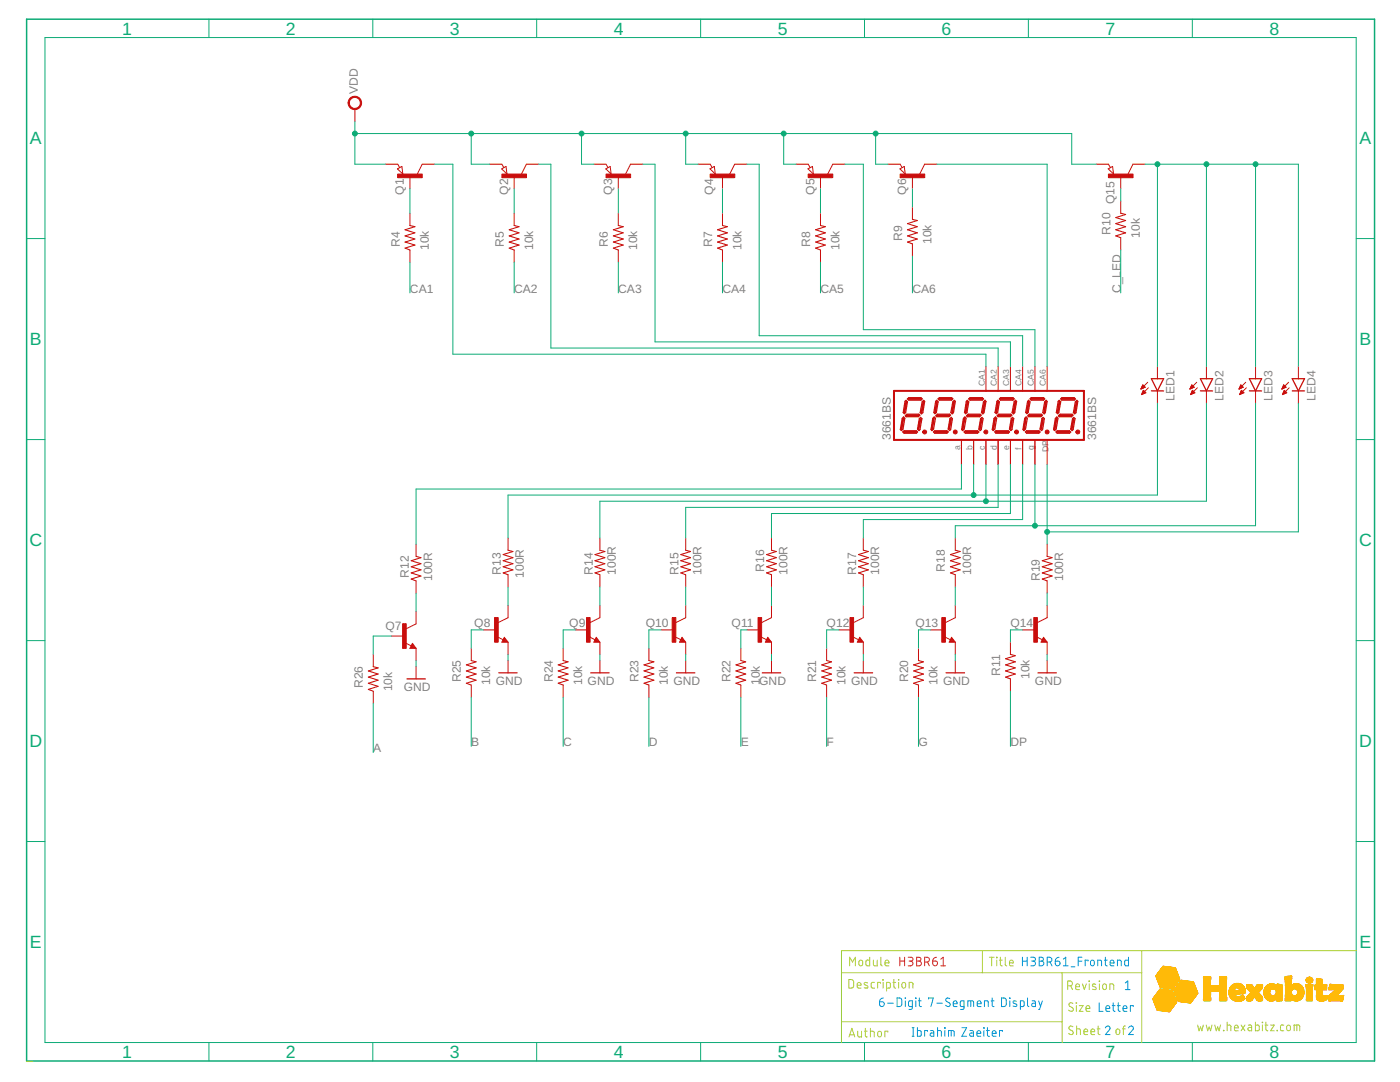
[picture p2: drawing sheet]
<svg xmlns="http://www.w3.org/2000/svg" width="279mm" height="216mm" viewBox="0 0 279 216" stroke-linecap="round" stroke-linejoin="round" font-family="sans-serif">
<defs><g id="words">
<g font-size="3.5" fill="#0dab76">
<text x="24.4" y="6.9">1</text>
<text x="57.1" y="6.9">2</text>
<text x="89.8" y="6.9">3</text>
<text x="122.5" y="6.9">4</text>
<text x="155.2" y="6.9">5</text>
<text x="187.9" y="6.9">6</text>
<text x="220.6" y="6.9">7</text>
<text x="253.3" y="6.9">8</text>
<text x="6" y="28.8">A</text>
<text x="271.3" y="28.8">A</text>
<text x="6" y="68.9">B</text>
<text x="271.3" y="68.9">B</text>
<text x="5.9" y="109">C</text>
<text x="271.2" y="109">C</text>
<text x="5.9" y="149.1">D</text>
<text x="271.2" y="149.1">D</text>
<text x="6" y="189.2">E</text>
<text x="271.3" y="189.2">E</text>
<text x="24.4" y="211.1">1</text>
<text x="57.1" y="211.1">2</text>
<text x="89.8" y="211.1">3</text>
<text x="122.5" y="211.1">4</text>
<text x="155.2" y="211.1">5</text>
<text x="187.9" y="211.1">6</text>
<text x="220.6" y="211.1">7</text>
<text x="253.3" y="211.1">8</text>
</g>
<g font-size="2.4" fill="#808080">
<text x="71.4" y="18.7" transform="rotate(-90 71.4 18.7)">VDD</text>
<text x="80.6" y="38.9" transform="rotate(-90 80.6 38.9)">Q1</text>
<text x="101.4" y="38.9" transform="rotate(-90 101.4 38.9)">Q2</text>
<text x="122.2" y="38.9" transform="rotate(-90 122.2 38.9)">Q3</text>
<text x="142.3" y="38.9" transform="rotate(-90 142.3 38.9)">Q4</text>
<text x="162.5" y="38.9" transform="rotate(-90 162.5 38.9)">Q5</text>
<text x="180.9" y="38.9" transform="rotate(-90 180.9 38.9)">Q6</text>
<text x="222.4" y="40.7" transform="rotate(-90 222.4 40.7)">Q15</text>
<text x="221.6" y="46.8" transform="rotate(-90 221.6 46.8)">R10</text>
<text x="227.5" y="47.4" transform="rotate(-90 227.5 47.4)">10k</text>
<text x="79.8" y="49.3" transform="rotate(-90 79.8 49.3)">R4</text>
<text x="85.6" y="49.9" transform="rotate(-90 85.6 49.9)">10k</text>
<text x="100.6" y="49.3" transform="rotate(-90 100.6 49.3)">R5</text>
<text x="106.4" y="49.9" transform="rotate(-90 106.4 49.9)">10k</text>
<text x="121.3" y="49.3" transform="rotate(-90 121.3 49.3)">R6</text>
<text x="127.2" y="49.9" transform="rotate(-90 127.2 49.9)">10k</text>
<text x="142.1" y="49.3" transform="rotate(-90 142.1 49.3)">R7</text>
<text x="148" y="49.9" transform="rotate(-90 148 49.9)">10k</text>
<text x="161.7" y="49.3" transform="rotate(-90 161.7 49.3)">R8</text>
<text x="167.5" y="49.9" transform="rotate(-90 167.5 49.9)">10k</text>
<text x="180" y="48" transform="rotate(-90 180 48)">R9</text>
<text x="185.9" y="48.7" transform="rotate(-90 185.9 48.7)">10k</text>
<text x="81.8" y="58.4">CA1</text>
<text x="102.6" y="58.4">CA2</text>
<text x="123.4" y="58.4">CA3</text>
<text x="144.2" y="58.4">CA4</text>
<text x="163.7" y="58.4">CA5</text>
<text x="182.1" y="58.4">CA6</text>
<text x="223.7" y="58.4" transform="rotate(-90 223.7 58.4)">C_LED</text>
<text x="234.4" y="80" transform="rotate(-90 234.4 80)">LED1</text>
<text x="244.2" y="80" transform="rotate(-90 244.2 80)">LED2</text>
<text x="254" y="80" transform="rotate(-90 254 80)">LED3</text>
<text x="262.5" y="80" transform="rotate(-90 262.5 80)">LED4</text>
<text x="177.8" y="87.8" transform="rotate(-90 177.8 87.8)">3661BS</text>
<text x="218.8" y="87.8" transform="rotate(-90 218.8 87.8)">3661BS</text>
<text x="81.6" y="115.3" transform="rotate(-90 81.6 115.3)">R12</text>
<text x="86.2" y="115.9" transform="rotate(-90 86.2 115.9)">100R</text>
<text x="99.9" y="114.7" transform="rotate(-90 99.9 114.7)">R13</text>
<text x="104.6" y="115.3" transform="rotate(-90 104.6 115.3)">100R</text>
<text x="118.3" y="114.7" transform="rotate(-90 118.3 114.7)">R14</text>
<text x="122.9" y="114.7" transform="rotate(-90 122.9 114.7)">100R</text>
<text x="135.4" y="114.7" transform="rotate(-90 135.4 114.7)">R15</text>
<text x="140" y="114.7" transform="rotate(-90 140 114.7)">100R</text>
<text x="152.5" y="114.1" transform="rotate(-90 152.5 114.1)">R16</text>
<text x="157.1" y="114.7" transform="rotate(-90 157.1 114.7)">100R</text>
<text x="170.9" y="114.7" transform="rotate(-90 170.9 114.7)">R17</text>
<text x="175.5" y="114.7" transform="rotate(-90 175.5 114.7)">100R</text>
<text x="188.6" y="114.1" transform="rotate(-90 188.6 114.1)">R18</text>
<text x="193.8" y="114.7" transform="rotate(-90 193.8 114.7)">100R</text>
<text x="207.5" y="115.9" transform="rotate(-90 207.5 115.9)">R19</text>
<text x="212.2" y="115.9" transform="rotate(-90 212.2 115.9)">100R</text>
<text x="76.9" y="125.7">Q7</text>
<text x="94.7" y="125.1">Q8</text>
<text x="113.6" y="125.1">Q9</text>
<text x="128.9" y="125.1">Q10</text>
<text x="146" y="125.1">Q11</text>
<text x="165" y="125.1">Q12</text>
<text x="182.7" y="125.1">Q13</text>
<text x="201.7" y="125.1">Q14</text>
<text x="72.4" y="137.3" transform="rotate(-90 72.4 137.3)">R26</text>
<text x="78.3" y="137.9" transform="rotate(-90 78.3 137.9)">10k</text>
<text x="80.6" y="137.9">GND</text>
<text x="92" y="136.1" transform="rotate(-90 92 136.1)">R25</text>
<text x="97.8" y="136.7" transform="rotate(-90 97.8 136.7)">10k</text>
<text x="98.9" y="136.7">GND</text>
<text x="110.3" y="136.1" transform="rotate(-90 110.3 136.1)">R24</text>
<text x="116.2" y="136.7" transform="rotate(-90 116.2 136.7)">10k</text>
<text x="117.3" y="136.7">GND</text>
<text x="127.5" y="136.1" transform="rotate(-90 127.5 136.1)">R23</text>
<text x="133.3" y="136.7" transform="rotate(-90 133.3 136.7)">10k</text>
<text x="134.4" y="136.7">GND</text>
<text x="145.8" y="136.1" transform="rotate(-90 145.8 136.1)">R22</text>
<text x="151.5" y="136.7">GND</text>
<text x="151.6" y="136.7" transform="rotate(-90 151.6 136.7)">10k</text>
<text x="162.9" y="136.1" transform="rotate(-90 162.9 136.1)">R21</text>
<text x="168.8" y="136.7" transform="rotate(-90 168.8 136.7)">10k</text>
<text x="169.9" y="136.7">GND</text>
<text x="181.3" y="136.1" transform="rotate(-90 181.3 136.1)">R20</text>
<text x="187.1" y="136.7" transform="rotate(-90 187.1 136.7)">10k</text>
<text x="188.2" y="136.7">GND</text>
<text x="199.6" y="134.9" transform="rotate(-90 199.6 134.9)">R11</text>
<text x="205.4" y="135.5" transform="rotate(-90 205.4 135.5)">10k</text>
<text x="206.5" y="136.7">GND</text>
<text x="94" y="148.9">B</text>
<text x="112.4" y="148.9">C</text>
<text x="129.5" y="148.9">D</text>
<text x="147.8" y="148.9">E</text>
<text x="165" y="148.9">F</text>
<text x="183.3" y="148.9">G</text>
<text x="201.7" y="148.9">DP</text>
<text x="74.5" y="150.1">A</text>
</g>
<g font-size="1.7" fill="#808080">
<text x="196.5" y="77" transform="rotate(-90 196.5 77)">CA1</text>
<text x="199" y="77" transform="rotate(-90 199 77)">CA2</text>
<text x="201.4" y="77" transform="rotate(-90 201.4 77)">CA3</text>
<text x="203.9" y="77" transform="rotate(-90 203.9 77)">CA4</text>
<text x="206.3" y="77" transform="rotate(-90 206.3 77)">CA5</text>
<text x="208.7" y="77" transform="rotate(-90 208.7 77)">CA6</text>
<text x="191.6" y="89.9" transform="rotate(-90 191.6 89.9)">a</text>
<text x="194.1" y="89.9" transform="rotate(-90 194.1 89.9)">b</text>
<text x="196.5" y="89.9" transform="rotate(-90 196.5 89.9)">c</text>
<text x="199" y="89.9" transform="rotate(-90 199 89.9)">d</text>
<text x="201.4" y="89.9" transform="rotate(-90 201.4 89.9)">e</text>
<text x="203.9" y="89.9" transform="rotate(-90 203.9 89.9)">f</text>
<text x="206.3" y="89.9" transform="rotate(-90 206.3 89.9)">g</text>
<text x="209.2" y="90.2" transform="rotate(-90 209.2 90.2)">DP</text>
</g>
</g></defs>
<g fill="#c90d0c" stroke="#c90d0c" stroke-width=".2">
<path d="M79.4 34.7h4.9v.8h-4.9z"/>
<path d="M100.2 34.7h4.9v.8h-4.9z"/>
<path d="M120.9 34.7h5v.8h-5z"/>
<path d="M141.7 34.7h4.9v.8h-4.9z"/>
<path d="M161.3 34.7h4.9v.8h-4.9z"/>
<path d="M179.6 34.7h5v.8h-5z"/>
<path d="M80.3 124.5h.8v4.9h-.8z"/>
<path d="M98.7 123.2h.7v4.9h-.7z"/>
<path d="M117.1 123.2h.7v4.9h-.7z"/>
<path d="M134.2 123.2h.7v4.9h-.7z"/>
<path d="M151.3 123.2h.7v4.9h-.7z"/>
<path d="M169.6 123.2h.7v4.9h-.7z"/>
<path d="M188 123.2h.7v4.9h-.7z"/>
<path d="M206.3 123.2h.7v4.9h-.7z"/>
<path d="M221.2 34.7h4.9v.8h-4.9z"/>
</g>
<g fill="none" stroke="#c90d0c" stroke-width=".2">
<path d="M70.8 21.8v2.4M76.9 32.8h2.5l.4 .7M79.3 33.7l.9-.5 .2 1.5zM81.8 35.2v2.5M86.7 32.8h-2.4l-1 1.9M97.7 32.8h2.5l.4 .7M100.1 33.7l.9-.5 .2 1.5zM102.6 35.2v2.5M107.5 32.8h-2.4l-1 1.9M118.5 32.8h2.4l.4 .7M120.9 33.7l.9-.5 .2 1.5zM123.4 35.2v2.5"/>
<path d="M128.3 32.8h-2.5l-.9 1.9M139.3 32.8h2.4l.4 .7M141.7 33.7l.9-.5 .1 1.5zM144.2 35.2v2.5M149.1 32.8h-2.5l-1 1.9M158.9 32.8h2.4l.4 .7M161.2 33.7l.9-.5 .2 1.5zM163.7 35.2v2.5M168.6 32.8h-2.4l-1 1.9M177.2 32.8h2.4l.4 .7M179.6 33.7l.9-.5 .2 1.5zM182.1 35.2v2.5"/>
<path d="M187 32.8h-2.5l-.9 1.9M218.8 32.8h2.4l.4 .7M221.2 33.7l.8-.5 .2 1.5zM223.7 35.2v2.5M228.6 32.8h-2.5l-1 1.9M81.8 42.5v2.5M81.8 49.9v2.4M102.6 42.5v2.5M102.6 49.9v2.4M123.4 42.5v2.5M123.4 49.9v2.4M144.2 42.5v2.5"/>
<path d="M144.2 49.9v2.4M163.7 42.5v2.5M163.7 49.9v2.4M182.1 41.3v2.5M182.1 48.7v2.4M223.7 40.1v2.4M223.7 47.4v2.5M196.8 73.1v4.9M199.2 73.1v4.9M201.7 73.1v4.9M204.1 73.1v4.9M206.5 73.1v4.9"/>
<path d="M209 73.1v4.9M227.7 77.6h.2M227.8 77.4h.4M227.8 77.3h.6M227.8 78.7h.1M227.9 77.2h.6M227.9 78.6h.3M227.9 77.1h.5M227.9 78.5h.5M228 77h.3M228 78.4h.7M228 76.9h.2"/>
<path d="M228 78.3h.6M228.1 76.8l.5 .5-.9 .3zM228.1 78.1h.3M228.1 78h.2M228.2 77.9l.5 .5-.9 .3zM228.2 77.9h.1M229 76.3l-1.3 1.3M229.2 77.4l-1.4 1.3M231 73.1v2.5M231 78v2.5M237.5 77.6h.2M237.6 77.4h.3"/>
<path d="M237.6 77.3h.6M237.6 78.7h.1M237.7 77.2h.6M237.7 78.6h.2M237.7 77.1h.5M237.7 78.5h.5M237.8 77h.2M237.8 78.4h.6M237.8 76.9h.1M237.8 78.3h.5M237.8 78.1h.4M237.8 76.8l.5 .5-.8 .3z"/>
<path d="M237.9 78h.2M238 77.9h.1M238 77.9l.5 .5-.9 .3zM238.8 76.3l-1.3 1.3M239 77.4l-1.4 1.3M240.8 73.1v2.5M240.8 78v2.5M247.3 77.6h.1M247.4 77.4h.3M247.4 77.3h.6M247.4 78.7h.1M247.4 77.2h.7"/>
<path d="M247.4 78.6h.3M247.5 77.1h.4M247.5 78.5h.5M247.5 77h.3M247.5 78.4h.7M247.6 76.9h.1M247.6 78.3h.5M247.6 76.8l.5 .5-.8 .3zM247.6 78.1h.4M247.7 78h.2M247.7 77.9h.1M248.2 78.4l-.4-.5-.4 .8"/>
<path d="M248.2 78.4l-.8 .3M248.6 76.3l-1.3 1.3M248.7 77.4l-1.3 1.3M250.6 73.1v2.5M250.6 78v2.5M255.9 77.6h.1M255.9 77.4h.4M255.9 77.3h.6M255.9 78.7h.1M256 77.2h.6M256 78.6h.3M256.1 77.1h.4"/>
<path d="M256.1 78.5h.4M256.1 77h.3M256.1 78.4h.7M256.2 76.9h.1M256.2 78.3h.5M256.2 76.8l.5 .5-.9 .3zM256.2 78.1h.4M256.2 78h.3M256.3 77.9h.1M256.8 78.4l-.5-.5-.4 .8M256.8 78.4l-.9 .3M257.2 76.3l-1.4 1.3"/>
<path d="M257.3 77.4l-1.4 1.3M259.1 73.1v2.5M259.1 78v2.5M191.9 87.7v5M194.3 87.7v5M196.8 87.7v5M199.2 87.7v5M201.7 87.7v5M204.1 87.7v5M206.5 87.7v5M209 87.8v4.9M83 108.6v2.4"/>
<path d="M83 115.9v2.5M101.4 107.4v2.4M101.4 114.7v2.4M119.7 107.4v2.4M119.7 114.7v2.4M136.8 107.4v2.4M136.8 114.7v2.4M154 107.4v2.4M154 114.7v2.4M172.3 107.4v2.4M172.3 114.7v2.4M190.6 107.4v2.4"/>
<path d="M190.6 114.7v2.4M209 108.6v2.4M209 115.9v2.5M74.5 130.6v2.4M74.5 137.9v2.5M78.1 126.9h2.5M80.9 128.3l1.2 .6M82.3 128.4l.7 1h-1.2zM83 122v2.5l-1.9 1M83 129.4v2.4M83 133v2.5M94 129.4v2.4"/>
<path d="M94 136.7v2.4M96.5 125.7h2.4M99.2 127.1l1.2 .6M100.6 127.2l.8 .9h-1.2zM101.4 120.8v2.5l-2 .9M101.4 128.1v2.5M101.4 131.8v2.5M112.4 129.4v2.4M112.4 136.7v2.4M114.8 125.7h2.5M117.6 127.1l1.2 .6M119 127.2l.7 .9h-1.2z"/>
<path d="M119.7 120.8v2.5l-1.9 .9M119.7 128.1v2.5M119.7 131.8v2.5M129.5 129.4v2.4M129.5 136.7v2.4M132 125.7h2.4M134.7 127.1l1.2 .6M136.1 127.2l.7 .9h-1.2zM136.8 120.8v2.5l-1.9 .9M136.8 128.1v2.5M136.8 131.8v2.5M147.8 129.4v2.4"/>
<path d="M147.8 136.7v2.4M149.1 125.7h2.4M151.8 127.1l1.2 .6M153.2 127.2l.8 .9h-1.3zM154 120.8v2.5l-2 .9M154 128.1v2.5M154 131.8v2.5M165 129.4v2.4M165 136.7v2.4M167.4 125.7h2.5M170.2 127.1l1.1 .6M171.6 127.2l.7 .9h-1.2z"/>
<path d="M172.3 120.8v2.5l-2 .9M172.3 128.1v2.5M172.3 131.8v2.5M183.3 129.4v2.4M183.3 136.7v2.4M185.8 125.7h2.4M188.5 127.1l1.2 .6M189.9 127.2l.7 .9h-1.2zM190.6 120.8v2.5l-1.9 .9M190.6 128.1v2.5M190.6 131.8v2.5M201.7 128.1v2.5"/>
<path d="M201.7 135.5v2.4M204.1 125.7h2.4M206.8 127.1l1.2 .6M208.3 127.2l.7 .9h-1.2zM209 120.8v2.5l-2 .9M209 128.1v2.5M209 131.8v2.5"/>
</g>
<g fill="none" stroke="#c90d0c" stroke-width=".25">
<path d="M180.8 79.9l.3 .3-.4 2.1-.2 .2-.2-.2 .3-2.2zM181.1 79.6l.3-.2h2.4l.2 .2-.2 .2h-2.4zM186.9 79.9l.3 .3-.3 2.1-.3 .2-.2-.2 .3-2.2zM187.2 79.6l.3-.2h2.4l.3 .2-.3 .2h-2.4zM190.5 79.9l.1 .2-.3 2.2-.3 .3-.2-.3 .4-2.1zM193 79.9l.3 .3-.3 2.1-.3 .2-.2-.2 .3-2.2zM193.3 79.6l.3-.2h2.4l.3 .2-.3 .2h-2.4zM199.2 79.9l.3 .3-.4 2.1-.3 .2-.2-.2 .4-2.2zM199.5 79.6l.2-.2h2.4l.3 .2-.3 .2h-2.4zM202.7 79.9l.2 .2-.4 2.2-.2 .3-.3-.3 .4-2.1zM205.3 79.9l.3 .3-.4 2.1-.2 .2-.3-.2 .4-2.2zM205.6 79.6l.2-.2h2.5l.2 .2-.2 .2h-2.5z"/>
<path d="M211.7 79.6l.2-.2h2.5l.2 .2-.2 .2h-2.5zM214.9 79.9l.2 .2-.4 2.2-.2 .3-.3-.3 .4-2.1zM229.8 75.6h2.4l-1.2 2.4zM229.8 78h2.4M239.6 78h2.4M239.6 75.6h2.4l-1.2 2.4zM249.3 78h2.5M249.3 75.6h2.5l-1.2 2.4zM257.9 78h2.4M257.9 75.6h2.4l-1.2 2.4zM180.2 86.2l.2-.2h2.5l.2 .2-.2 .2h-2.5zM180.3 83.2l.3 .3-.4 2.1-.3 .3-.2-.2 .4-2.2z"/>
<path d="M181 82.7h2.4l.2 .1-.3 .3h-2.5l-.1-.1zM183.5 83.5l.2-.2 .3 .2-.4 2.2-.2 .2-.3-.3zM184 80.2l.3-.3 .2 .2-.3 2.2-.3 .3-.3-.3zM186.3 86.2l.2-.2h2.5l.2 .2-.2 .2h-2.5zM186.4 83.2l.3 .3-.4 2.1-.3 .3-.2-.2 .4-2.2zM187.1 82.7h2.4l.2 .1-.3 .3h-2.5l-.1-.1zM189.6 83.5l.2-.2 .3 .2-.4 2.2-.2 .2-.3-.3zM192.4 86.2l.3-.2h2.4l.2 .2-.2 .2h-2.4zM192.6 83.2l.2 .3-.4 2.1-.3 .3-.2-.2 .4-2.2zM193.2 82.7h2.4l.2 .1-.3 .3h-2.4l-.2-.1zM195.7 83.5l.3-.2 .2 .2-.4 2.2-.2 .2-.3-.3zM196.3 80.2l.3-.3 .2 .2-.4 2.2-.2 .3-.3-.3z"/>
<path d="M198.4 83.5l.3-.3 .2 .3-.4 2.1-.3 .3-.2-.2zM198.5 86.2l.3-.2h2.4l.3 .2-.3 .2h-2.4zM199 83l.3-.3h2.4l.2 .1-.3 .3h-2.4zM202.1 83.3l.2 .2-.3 2.2-.3 .2-.2-.3 .3-2.1zM204.8 83.2l.2 .3-.3 2.1-.4 .3-.1-.2 .3-2.2zM204.9 86h2.4l.3 .2-.3 .2h-2.4l-.3-.2zM205.4 82.7h2.4l.2 .1-.2 .3h-2.5l-.2-.1zM207.9 83.5l.3-.2 .2 .2-.3 2.2-.2 .2-.3-.3zM208.5 80.2l.3-.3 .2 .2-.4 2.2-.2 .3-.3-.3zM210.9 83.2l.2 .3-.3 2.1-.3 .3-.2-.2 .3-2.2zM211 86h2.4l.3 .2-.3 .2h-2.4l-.2-.2zM211.2 80.1l.2-.2 .3 .3-.4 2.1-.2 .2-.3-.2z"/>
<path d="M211.6 82.7h2.4l.1 .1-.3 .3h-2.4l-.2-.1zM214.1 83.5l.2-.2 .2 .2-.3 2.2-.2 .2-.3-.3zM81.2 135.5h3.7M82.3 128.9l.1 .2h-.3l.2-.5 .5 .6h-.7M99.5 134.3h3.7M100.6 127.7l.2 .2h-.4l.2-.5 .5 .6h-.7M117.9 134.3h3.7M119 127.7l.1 .2h-.4l.3-.5 .5 .6h-.8M135 134.3h3.7M136.1 127.7l.1 .2h-.3l.2-.5 .5 .6h-.7M152.1 134.3h3.7M153.2 127.7l.2 .2h-.4l.2-.5 .5 .6h-.7"/>
<path d="M170.5 134.3h3.6M171.6 127.7l.1 .2h-.4l.3-.5 .5 .6h-.8M188.8 134.3h3.7M189.9 127.7l.1 .2h-.3l.2-.5 .5 .6h-.7M207.2 134.3h3.6M208.3 127.7l.1 .2h-.4l.3-.5 .4 .6h-.7"/>
</g>
<g fill="#c90d0c" stroke="#c90d0c" stroke-width=".2">
<path d="M69.8 19.6a1.35 1.35 0 0 1 2.2 .2 1.35 1.35 0 0 1-.8 2 1.35 1.35 0 0 1-1.7-1.3h.2a1.1 1.1 0 0 1 1.6-.9 1.1 1.1 0 0 1 .2 1.9 1.1 1.1 0 0 1-1.8-.7v-.3h-.2z" fill-rule="evenodd"/>
<path d="M202.7 85.9a.4 .4 0 0 1 .6 .1 .4 .4 0 0 1-.3 .6 .4 .4 0 0 1-.5-.4l.4-.1 .1 .2-.5-.1z" fill-rule="evenodd"/>
<path d="M196.4 86a.39 .39 0 0 1 .7 0 .39 .39 0 0 1-.2 .6 .39 .39 0 0 1-.5-.4l.4-.1v.2l-.4-.1z" fill-rule="evenodd"/>
<path d="M190.3 86a.39 .39 0 0 1 .7 0 .39 .39 0 0 1-.3 .6 .39 .39 0 0 1-.5-.4l.5-.1v.2l-.5-.1z" fill-rule="evenodd"/>
<path d="M208.6 86a.39 .39 0 0 1 .7-.1 .39 .39 0 0 1-.2 .6 .39 .39 0 0 1-.5-.3h.5l-.1 .1-.4-.1z" fill-rule="evenodd"/>
<path d="M214.8 86a.39 .39 0 0 1 .6-.1 .39 .39 0 0 1-.1 .6 .39 .39 0 0 1-.6-.3h.5l-.1 .1-.4-.1z" fill-rule="evenodd"/>
<path d="M184.2 86a.39 .39 0 0 1 .6-.1 .39 .39 0 0 1-.1 .6 .39 .39 0 0 1-.6-.3h.5l-.1 .1-.4-.1z" fill-rule="evenodd"/>
</g>
<g fill="none" stroke="#c90d0c" stroke-width=".4">
<path d="M178.4 78h37.9v9.8h-37.9zM181.4 79.6h2.4M187.5 79.6h2.4M193.6 79.6h2.4M199.7 79.6h2.4M205.8 79.6h2.5M211.9 79.6h2.5M180.3 83.5l-.4 2.2M180.5 86.2h2.3M180.9 82.9h2.4M180.9 80.2l-.4 2.1M183.7 83.6l-.4 2"/>
<path d="M184.3 80.2l-.4 2.1M186.4 83.5l-.4 2.2M186.6 86.2h2.3M187 82.9h2.4M187 80.2l-.4 2.1M189.8 83.6l-.4 2M190.4 80.2l-.4 2.1M192.5 83.5l-.4 2.2M192.7 86.2h2.4M193.1 82.9h2.4M193.1 80.2l-.4 2.1M195.9 83.6l-.4 2"/>
<path d="M196.5 80.2l-.3 2.1M198.6 83.5l-.4 2.2M198.8 86.2h2.4M199.2 80.2l-.4 2.1M199.2 82.9h2.5M202 83.6l-.3 2M202.6 80.2l-.3 2.1M204.7 83.5l-.4 2.2M205 86.2h2.3M205.3 82.9h2.5M205.3 80.2l-.3 2.1M208.1 83.6l-.3 2"/>
<path d="M208.7 80.2l-.3 2.1M210.8 83.5l-.3 2.2M211.1 86.2h2.3M211.4 82.9h2.5M211.4 80.2l-.3 2.1M214.2 83.6l-.3 2M214.9 80.2l-.4 2.1"/>
</g>
<path d="M184.4 86.2h.3M190.5 86.2h.3M196.6 86.2h.3M202.8 86.2h.2M208.9 86.2h.2M215 86.2h.2" fill="none" stroke="#c90d0c" stroke-width=".3"/>
<g fill="none" stroke="#c90d0c" stroke-width=".21">
<path d="M81.8 45l1 .2-2 .6 2 .7-2 .6 2 .6-2 .6 2 .6-2 .6 1 .4M102.6 45l1 .2-2 .6 2 .7-2 .6 2 .6-2 .6 2 .6-2 .6 1 .4M123.4 45l1 .2-2 .6 2 .7-2 .6 2 .6-2 .6 2 .6-2 .6 1 .4M144.2 45l1 .2-2 .6 2 .7-2 .6 2 .6-2 .6 2 .6-2 .6 1 .4M163.7 45l1 .2-1.9 .6 1.9 .7-1.9 .6 1.9 .6-1.9 .6 1.9 .6-1.9 .6 .9 .4M182.1 43.8l1 .2-2 .6 2 .6-2 .6 2 .7-2 .6 2 .6-2 .6 1 .4M223.7 42.5l.9 .3-1.9 .6 1.9 .6-1.9 .6 1.9 .6-1.9 .6 1.9 .7-1.9 .6 1 .3M83 111l1 .3-1.9 .6 1.9 .6-1.9 .6 1.9 .6-1.9 .6 1.9 .6-1.9 .6 .9 .4M101.4 109.8l1 .2-2 .7 2 .6-2 .6 2 .6-2 .6 2 .6-2 .6 1 .4M119.7 109.8l1 .2-2 .7 2 .6-2 .6 2 .6-2 .6 2 .6-2 .6 1 .4M136.8 109.8l1 .2-1.9 .7 1.9 .6-1.9 .6 1.9 .6-1.9 .6 1.9 .6-1.9 .6 .9 .4M154 109.8l.9 .2-1.9 .7 1.9 .6-1.9 .6 1.9 .6-1.9 .6 1.9 .6-1.9 .6 1 .4"/>
<path d="M172.3 109.8l1 .2-2 .7 2 .6-2 .6 2 .6-2 .6 2 .6-2 .6 1 .4M190.6 109.8l1 .2-1.9 .7 1.9 .6-1.9 .6 1.9 .6-1.9 .6 1.9 .6-1.9 .6 .9 .4M209 111l1 .3-2 .6 2 .6-2 .6 2 .6-2 .6 2 .6-2 .6 1 .4M74.5 133l1 .3-2 .6 2 .6-2 .6 2 .6-2 .6 2 .6-2 .7 1 .3M94 131.8l1 .3-1.9 .6 1.9 .6-1.9 .6 1.9 .6-1.9 .6 1.9 .6-1.9 .6 .9 .4M112.4 131.8l1 .3-2 .6 2 .6-2 .6 2 .6-2 .6 2 .6-2 .6 1 .4M129.5 131.8l1 .3-2 .6 2 .6-2 .6 2 .6-2 .6 2 .6-2 .6 1 .4M147.8 131.8l1 .3-1.9 .6 1.9 .6-1.9 .6 1.9 .6-1.9 .6 1.9 .6-1.9 .6 .9 .4M165 131.8l.9 .3-1.9 .6 1.9 .6-1.9 .6 1.9 .6-1.9 .6 1.9 .6-1.9 .6 1 .4M183.3 131.8l1 .3-2 .6 2 .6-2 .6 2 .6-2 .6 2 .6-2 .6 1 .4M201.7 130.6l.9 .2-1.9 .6 1.9 .7-1.9 .6 1.9 .6-1.9 .6 1.9 .6-1.9 .6 1 .4"/>
</g>
<path d="M5.3 3.8h269v207.9h-269z" fill="none" stroke="#0dab76" stroke-width=".3"/>
<g fill="none" stroke="#0dab76" stroke-width=".2">
<path d="M9 7.5h261.7v200.5h-261.7zM41.7 3.8v3.7M74.4 3.8v3.7M107.1 3.8v3.7M139.8 3.8v3.7M172.5 3.8v3.7M205.2 3.8v3.7M238 3.8v3.7M70.8 24.2v8.6h6.1M70.8 26.6h143.1v6.2h4.9M81.8 37.7v4.8M86.7 32.8h3.7v37.9h106.4v2.4"/>
<path d="M94 26.6v6.2h3.7M102.6 37.7v4.8M107.5 32.8h2.4v36.6h89.3v3.7M116.1 26.6v6.2h2.4M123.4 37.7v4.8M128.3 32.8h2.4v35.4h71v4.9M136.8 26.6v6.2h2.5M144.2 37.7v4.8M149.1 32.8h2.4v34.2h52.6v6.1M156.4 26.6v6.2h2.5M163.7 37.7v4.8M168.6 32.8h3.7v33h34.2v7.3"/>
<path d="M174.8 26.6v6.2h2.4M182.1 37.7v3.6M187 32.8h22v40.3M223.7 37.7v2.4M228.6 32.8h30.5v40.3M231 32.8v40.3M240.8 32.8v40.3M250.6 32.8v40.3M5.3 47.6h3.7M81.8 52.3v6.1M102.6 52.3v6.1M123.4 52.3v6.1"/>
<path d="M144.2 52.3v6.1M163.7 52.3v6.1M182.1 51.1v7.3M223.7 49.9v8.5M270.7 47.6h3.6M5.3 87.7h3.7M191.9 92.7v4.9h-108.9v11M194.3 92.7v6.1M196.8 92.7v7.3M199.2 92.7v8.5h-62.4v6.2M201.7 92.7v9.8h-47.7v4.9M204.1 92.7v11h-31.8v3.7"/>
<path d="M206.5 92.7v12.2M209 92.7v15.9M231 80.5v18.3h-129.6v8.6M240.8 80.5v19.5h-121.1v7.4M250.6 80.5v24.4h-60v2.5M259.1 80.5v25.6h-50.1M270.7 87.7h3.6M83 118.4v3.6M101.4 117.1v3.7M119.7 117.1v3.7M136.8 117.1v3.7M154 117.1v3.7"/>
<path d="M172.3 117.1v3.7M190.6 117.1v3.7M209 118.4v2.4M5.3 127.8h3.7M78.1 126.9h-3.6v3.7M83 131.8v1.2M94 139.1v9.8M96.5 125.7h-2.5v3.7M101.4 130.6v1.2M112.4 139.1v9.8M114.8 125.7h-2.4v3.7M119.7 130.6v1.2"/>
<path d="M129.5 139.1v9.8M132 125.7h-2.5v3.7M136.8 130.6v1.2M147.8 139.1v9.8M149.1 125.7h-1.3v3.7M154 130.6v1.2M165 139.1v9.8M167.4 125.7h-2.4v3.7M172.3 130.6v1.2M183.3 139.1v9.8M185.8 125.7h-2.5v3.7M190.6 130.6v1.2"/>
<path d="M201.7 137.9v11M204.1 125.7h-2.4v2.4M209 130.6v1.2M270.7 127.8h3.6M74.5 140.4v9.8M5.3 167.9h3.7M270.7 167.9h3.6M41.7 208v3.7M74.4 208v3.7M107.1 208v3.7M139.8 208v3.7M172.5 208v3.7"/>
<path d="M205.2 208v3.7M238 208v3.7"/>
</g>
<g fill="#0dab76" stroke="#0dab76" stroke-width=".2">
<circle cx="70.8" cy="26.6" r=".49"/>
<circle cx="94" cy="26.6" r=".49"/>
<circle cx="116.1" cy="26.6" r=".49"/>
<circle cx="136.8" cy="26.6" r=".49"/>
<circle cx="156.4" cy="26.6" r=".49"/>
<circle cx="174.8" cy="26.6" r=".49"/>
<circle cx="209" cy="106.1" r=".49"/>
<circle cx="206.5" cy="104.9" r=".49"/>
<circle cx="196.8" cy="100" r=".49"/>
<circle cx="194.3" cy="98.8" r=".49"/>
<circle cx="231" cy="32.8" r=".49"/>
<circle cx="240.8" cy="32.8" r=".49"/>
<circle cx="250.6" cy="32.8" r=".49"/>
</g>
<g fill="none" stroke="#afd134" stroke-width=".2">
<path d="M167.9 194.1h60M169.4 195.5h.7l.2 .2a1.47 1.47 0 0 1-.1 1.3l-.8 .2zM169.6 192.7v-1.7l.5 1 .6-1v1.7M171.1 196.6h.7a.4 .4 0 0 0-.2-.5 .4 .4 0 0 0-.5 .3l.1 .7 .6 .1M171.5 191.7l.3-.1 .3 .1 .1 .6a.38 .38 0 0 1-.4 .4 .38 .38 0 0 1-.4-.4zM173.1 196.1l-.4-.1-.3 .2 .1 .2 .7 .4v.3h-.7M173.6 191v1.7h-.6l-.2-.3v-.7l.2-.1h.6M174.3 191.6v1l.3 .1h.5v-1.1M174.5 196h-.5l-.1 .3v.8l.6 .1M175.7 196.2v-.2h-.5v1.2M175.8 191v1.4l.3 .3M176.2 195.5l.1 .1z"/>
<path d="M176.2 196v1.2M176.6 192.2h.8a.4 .4 0 0 0-.3-.6 .4 .4 0 0 0-.5 .4l.1 .6 .7 .1M176.9 197.2l.6-.1 .2-.1v-.7l-.2-.2-.6-.1v1.7M178.2 196h.6M178.4 195.5v1.5l.4 .2M179.3 195.5l.1 .1zM179.3 196v1.2M180.1 196.2l.3-.2 .2 .2 .1 .6a.38 .38 0 0 1-.3 .4 .38 .38 0 0 1-.4-.4zM181.4 197.2v-1.2l.8 .2v1M196.1 189.7v4.4M197.4 191h1M197.9 191v1.7"/>
<path d="M198.9 191l.1 .1zM198.9 191.6v1.1M199.5 191.6h.5M199.6 191l.1 1.6 .3 .1M200.6 191v1.4l.3 .3M201.5 192.2h.7a.4 .4 0 0 0-.2-.6 .4 .4 0 0 0-.5 .4v.6l.7 .1M212 194.1v13.9M213.1 196.7h.5a.48 .48 0 0 0 .4-.5 .48 .48 0 0 0-.4-.5h-.5v1.8M213.7 196.7l.3 .8M214.7 196.9h.7a.4 .4 0 0 0-.2-.5 .4 .4 0 0 0-.5 .3l.1 .7 .6 .1M216 196.3l.4 1.2 .4-1.2M217.3 195.7l.1 .2z"/>
<path d="M217.4 196.3v1.2M218.7 196.4l-.6-.1-.1 .3 .7 .5v.3h-.7M219.4 195.7l.1 .2zM219.4 196.3v1.2M220.2 196.4l.2-.1 .3 .1 .1 .7a.38 .38 0 0 1-.4 .4 .38 .38 0 0 1-.4-.4zM221.5 197.5v-1.2l.7 .2 .1 1M227.9 189.7v18.3M270.7 189.7h-102.8v18.3M167.9 203.9h44.1M169.4 206.9l.6-1.7 .6 1.7M169.6 206.5h.8M171.2 205.8v.9l.3 .2h.4v-1.1"/>
<path d="M172.5 205.8h.6M172.7 205.2v1.5l.4 .2M173.7 205.8l.7 .1 .1 1M173.7 205.2v1.7M175.3 205.9l.2-.1 .3 .1 .1 .6a.38 .38 0 0 1-.4 .4 .38 .38 0 0 1-.3-.4zM177.2 206v-.2h-.6v1.1M214.1 200.2l-.5-.1-.3 .4 .2 .3 .5 .3a.39 .39 0 0 1 .2 .5 .39 .39 0 0 1-.6 .2l-.3-.3M214.1 204.9l-.4-.2-.4 .4 .2 .3 .5 .3a.43 .43 0 0 1 .1 .7 .43 .43 0 0 1-.7-.1l-.1-.1M214.8 200.1l.1 .1zM214.8 200.7v1.1M214.9 205.3l.7 .1v1M214.9 204.7v1.7"/>
<path d="M215.4 200.7h.8l-.8 1.1h.8M216.3 205.9h.8a.4 .4 0 0 0-.3-.6 .4 .4 0 0 0-.5 .4l.1 .7h.7M216.7 201.2h.8a.4 .4 0 0 0-.3-.5 .4 .4 0 0 0-.5 .3l.1 .7 .7 .1M217.7 205.9h.8a.4 .4 0 0 0-.3-.6 .4 .4 0 0 0-.5 .4l.1 .7h.7M219 205.3h.5M219.2 204.7v1.6l.3 .1M222.8 205.4l.3-.1 .3 .1 .1 .7a.38 .38 0 0 1-.4 .3 .38 .38 0 0 1-.4-.3zM224 205.3h.6M224.6 204.7l-.4 .2v1.5M239 204.5l.3 1.2 .3-.8 .3 .8 .3-1.2M240.7 204.5l.3 1.2 .3-.8 .3 .8 .3-1.2M242.4 204.5l.3 1.2 .3-.8 .3 .8 .3-1.2"/>
<path d="M244.2 205.6l.1 .1zM244.9 204.5l.7 .2 .1 1M244.9 204v1.7M246.4 205.1h.7a.4 .4 0 0 0-.2-.5 .4 .4 0 0 0-.5 .3v.7l.7 .1M247.7 204.5l.8 1.2M248.5 204.5l-.8 1.2M249.1 204.5l.5 .1 .2 .2v.9h-.6l-.2-.3 .1-.3 .7-.1M250.5 204v1.7h.7l.1-.3v-.7l-.2-.1-.6-.1M251.9 204l.1 .1zM251.9 204.5v1.2M252.5 204.5h.5M252.6 204l.1 1.5 .3 .2"/>
<path d="M253.6 204.5h.7l-.7 1.2h.7M254.8 205.6l.2 .1zM256.2 204.5l-.5 .1-.2 .2 .1 .8 .6 .1M256.9 204.7l.3-.2 .2 .2 .1 .6a.38 .38 0 0 1-.3 .4 .38 .38 0 0 1-.4-.4zM258.3 205.7v-1.2l1 .1 .1 1.1M258.8 204.5v1.2"/>
</g>
<g fill="none" stroke="#0696d7" stroke-width=".2">
<path d="M175.5 199.9h.6a.47 .47 0 0 1 .4 .5 .47 .47 0 0 1-.5 .4 .47 .47 0 0 1-.5-.4zM176.3 199.1l-.6 .4-.2 .4M179 199.1l.8 .2a1.47 1.47 0 0 1 .1 1.3l-.2 .2-.7 .1zM180.6 199.1l.1 .1zM180.7 199.7v1.2M182.7 199.1l.1 .1zM182.8 199.7v1.2M183.3 199.7h.6M183.5 199.1v1.6l.4 .2M185.3 199.3v-.2h1l-.5 1.8M189.5 199.3l-.5-.1-.3 .3 .1 .2 .7 .4a.42 .42 0 0 1 0 .7 .42 .42 0 0 1-.6-.1l-.2-.1M193.7 199.7v1.2"/>
<path d="M197.8 199.7h.6M198 199.1v1.6l.4 .2M199.9 199.1l.8 .2a1.47 1.47 0 0 1 .1 1.3l-.3 .2-.6 .1zM201.5 199.1l.1 .1zM201.5 199.7v1.2M202.8 199.8l-.5-.1-.1 .3 .7 .4v.3l-.2 .2-.5-.2M204 191v1.7M204 191.8h1M205 191v1.7M205.1 199.1v1.5l.2 .3M205.7 191h.6a.38 .38 0 0 1 .4 .4 .38 .38 0 0 1-.4 .4h-.4M206 199.7h.5l.2 .3v.9l-.6-.1-.2-.2 .1-.3 .7-.1"/>
<path d="M206.2 191.8a.48 .48 0 0 1 .5 .4 .48 .48 0 0 1-.5 .5h-.5M207.3 199.7l.4 1.2M207.4 191h.5a.38 .38 0 0 1 .3 .4 .38 .38 0 0 1-.3 .4 .48 .48 0 0 1 .4 .4 .48 .48 0 0 1-.4 .5h-.5zM207.4 191.8h.5M208 199.7l-.5 1.7h-.2M209 192h.5a.48 .48 0 0 0 .5-.5 .48 .48 0 0 0-.5-.5h-.5v1.7M209.6 192l.4 .7M210.6 191.8h.6a.47 .47 0 0 1 .4 .5 .47 .47 0 0 1-.5 .4 .47 .47 0 0 1-.5-.4zM211.3 191l-.2 .1a.71 .71 0 0 0-.5 .7M212.2 192.7h1M212.2 191.4l.5-.4v1.7M213.8 192.9h.7"/>
<path d="M215.2 191.8h.7M215.9 191h-.7v1.7M217.1 191.8v-.2h-.5v1.1M217.7 191.7l.3-.1 .3 .1 .1 .6a.38 .38 0 0 1-.4 .4 .38 .38 0 0 1-.4-.4zM219.1 192.7v-1.1l.7 .1v1M220.4 191.6h.6M220.6 191v1.6l.4 .1M221.6 192.2h.7a.4 .4 0 0 0-.3-.6 .4 .4 0 0 0-.4 .4v.6l.7 .1M223 192.7v-1.1l.7 .1 .1 1M224.6 196.1l.5-.4v1.8M224.6 197.5h.9M225.2 191v1.7h-.6l-.1-.3v-.7l.1-.1h.6"/>
<path d="M177.1 200.2h1.2M182 206.8h.4M182 205.1h.4M182.1 200.9l-.6-.1-.2-.1v-.7l.2-.3h.6v1.4l-.2 .3h-.5M182.2 205.1v1.7M183.1 205.1v1.7h.6l.2-.3-.1-.8-.7-.1M185.1 205.8v-.2h-.6v1.2M185.7 205.6l.5 .1 .2 .2v.9h-.6l-.2-.3 .1-.3 .7-.1M186.9 200.2h1.2M187.1 205.6l.7 .2 .1 1M187.1 205.1v1.7M188.5 205.1l.1 .1z"/>
<path d="M188.6 205.6v1.2M189.3 206.8v-1.2l1 .1 .1 1.1M189.8 205.6v1.2M190.2 200.3h.8a.4 .4 0 0 0-.3-.6 .4 .4 0 0 0-.5 .4l.1 .7 .7 .1M192 205.1h.9l-.9 1.7h.9M192.4 200.9l-.7-.1-.1-.8 .2-.3h.6v1.4l-.1 .3h-.6M193.2 200.9v-1.2l1 .1 .1 1.1M193.6 205.6l.5 .1 .2 .2v.9h-.6l-.2-.3 .1-.3 .7-.1M195 206.2h.7a.4 .4 0 0 0-.2-.5 .4 .4 0 0 0-.5 .3l.1 .7 .6 .1M195 200.3h.8a.4 .4 0 0 0-.3-.6 .4 .4 0 0 0-.5 .4l.1 .7 .7 .1M196.3 205.1l.1 .1zM196.4 205.6v1.2"/>
<path d="M196.5 200.9v-1.2l.7 .1v1.1M196.9 205.6h.5M197.1 205.1v1.5l.3 .2M198 206.2h.8a.4 .4 0 0 0-.3-.5 .4 .4 0 0 0-.5 .3l.1 .7 .7 .1M200 205.8v-.2h-.5v1.2M203.6 200.9l.7-.1 .1-.8-.1-.3h-.7v1.7M219.4 200.1v1.7h.7M220.6 205.1a.46 .46 0 0 1 .7-.3 .46 .46 0 0 1 .1 .7l-.8 .9h1M220.7 201.2h.8a.4 .4 0 0 0-.3-.5 .4 .4 0 0 0-.5 .3l.1 .7 .7 .1M222 200.7h.5M222.2 200.1v1.5l.3 .2M223 200.7h.6"/>
<path d="M223.2 200.1v1.5l.4 .2M224.1 201.2h.8a.4 .4 0 0 0-.3-.5 .4 .4 0 0 0-.5 .3l.1 .7 .7 .1M225.2 205.1a.47 .47 0 0 1 .7-.4 .47 .47 0 0 1 .2 .8l-.9 .9h1M226.2 200.9v-.2h-.6v1.1"/>
</g>
<g fill="none" stroke="#d62525" stroke-width=".2">
<path d="M179.6 191v1.7M179.6 191.8h.9M180.5 191v1.7M181.3 191h.5a.38 .38 0 0 1 .4 .4 .38 .38 0 0 1-.4 .4h-.4M181.7 191.8a.48 .48 0 0 1 .5 .4 .48 .48 0 0 1-.5 .5h-.4M182.9 191h.5a.38 .38 0 0 1 .4 .4 .38 .38 0 0 1-.4 .4 .48 .48 0 0 1 .5 .4 .48 .48 0 0 1-.5 .5h-.5zM182.9 191.8h.5M184.5 192h.5a.48 .48 0 0 0 .5-.5 .48 .48 0 0 0-.5-.5h-.5v1.7M185.1 192l.4 .7M186.1 191.8h.6a.48 .48 0 0 1 .4 .5 .48 .48 0 0 1-.5 .4 .48 .48 0 0 1-.5-.4zM186.9 191l-.4 .2-.4 .6M187.7 192.7h1"/>
<path d="M187.7 191.4l.5-.4v1.7"/>
</g>
<g fill="#ffba08" stroke="#ffba08" stroke-width=".2">
<path d="M233.2 201.8l.2 .1z"/>
<path d="M233 201.8l.4 .1z"/>
<path d="M232.8 201.8h.6z"/>
<path d="M232.6 201.8h.9z"/>
<path d="M232.4 201.7l1.1 .1z"/>
<path d="M232.2 201.7l1.3 .1z"/>
<path d="M232.1 201.7h1.4z"/>
<path d="M231.9 201.7h1.7z"/>
<path d="M231.7 201.7h1.9z"/>
<path d="M231.5 201.6l2.1 .1z"/>
<path d="M231.3 201.6l2.3 .1z"/>
<path d="M231.1 201.6h2.5z"/>
<path d="M230.9 201.5l2.8 .1z"/>
<path d="M230.9 201.5h2.8z"/>
<path d="M230.9 201.4l2.8 .1z"/>
<path d="M230.9 201.4h2.8z"/>
<path d="M230.9 201.4h2.9z"/>
<path d="M230.9 201.3l2.9 .1z"/>
<path d="M230.8 201.3l3 .1z"/>
<path d="M230.9 201.3h2.9z"/>
<path d="M230.8 201.3h3.1z"/>
<path d="M230.8 201.2l3.1 .1z"/>
<path d="M230.8 201.2h3.1z"/>
<path d="M230.8 201.1l3.2 .1z"/>
<path d="M230.8 201.1h3.2z"/>
<path d="M230.8 201l3.2 .1z"/>
<path d="M230.7 201l3.3 .1z"/>
<path d="M230.7 201h3.4z"/>
<path d="M230.7 200.9l3.4 .1z"/>
<path d="M230.7 200.9h3.4z"/>
<path d="M230.7 200.9h3.5z"/>
<path d="M230.7 200.8l3.5 .1z"/>
<path d="M230.7 200.8h3.5z"/>
<path d="M230.6 200.7l3.6 .1z"/>
<path d="M230.7 200.7l3.6 .1z"/>
<path d="M230.6 200.7h3.7z"/>
<path d="M230.6 200.6l3.7 .1z"/>
<path d="M230.6 200.6h3.8z"/>
<path d="M230.5 200.6h3.9z"/>
<path d="M230.5 200.5l3.9 .1z"/>
<path d="M230.5 200.5h3.9z"/>
<path d="M230.5 200.4l3.9 .1z"/>
<path d="M230.5 200.4l4 .1z"/>
<path d="M230.5 200.4h4z"/>
<path d="M230.5 200.3l4 .1z"/>
<path d="M230.5 200.3h4.1z"/>
<path d="M230.4 200.3h4.2z"/>
<path d="M230.4 200.2l4.2 .1z"/>
<path d="M230.4 200.2h4.3z"/>
<path d="M230.4 200.1l4.3 .1z"/>
<path d="M237.5 200.1l.1 .1z"/>
<path d="M230.4 200.1h4.3z"/>
<path d="M237.3 200.1h.3z"/>
<path d="M237.2 200.1h.5z"/>
<path d="M230.4 200l4.4 .1z"/>
<path d="M237 200l.7 .1z"/>
<path d="M230.3 200h4.5z"/>
<path d="M236.8 200h.9z"/>
<path d="M236.6 200h1.1z"/>
<path d="M236.4 200h1.3z"/>
<path d="M230.3 199.9l4.5 .1z"/>
<path d="M236.2 199.9l1.5 .1z"/>
<path d="M236 199.9l1.8 .1z"/>
<path d="M230.3 199.9h4.5z"/>
<path d="M235.8 199.9h2z"/>
<path d="M235.6 199.9h2.2z"/>
<path d="M230.3 199.8l4.5 .1z"/>
<path d="M235.5 199.8l2.3 .1z"/>
<path d="M235.3 199.8l2.5 .1z"/>
<path d="M230.3 199.8h4.5z"/>
<path d="M235.1 199.8h2.7z"/>
<path d="M235.2 199.8h2.7z"/>
<path d="M247 199.8h.2z"/>
<path d="M230.3 199.7l4.5 .1z"/>
<path d="M235.1 199.7l2.8 .1z"/>
<path d="M246.7 199.7l.8 .1z"/>
<path d="M253.6 199.7l.3 .1z"/>
<path d="M230.2 199.7l4.6 .1z"/>
<path d="M246.6 199.7l1 .1z"/>
<path d="M253.4 199.7l.6 .1z"/>
<path d="M263.5 199.7l.5 .1z"/>
<path d="M230.2 199.7h4.6z"/>
<path d="M235.1 199.7h2.8z"/>
<path d="M246.5 199.7h1.2z"/>
<path d="M249.2 199.7h.3z"/>
<path d="M251.2 199.7h.4z"/>
<path d="M253.3 199.7h.8z"/>
<path d="M254.8 199.7h.5z"/>
<path d="M258.4 199.7h.5z"/>
<path d="M263.3 199.7h.8z"/>
<path d="M265.2 199.7h.3z"/>
<path d="M267.5 199.7h.4z"/>
<path d="M230.2 199.7h4.5z"/>
<path d="M235.1 199.7h2.9z"/>
<path d="M240.3 199.7h1.2z"/>
<path d="M243.4 199.7h1.3z"/>
<path d="M246.4 199.7h1.4z"/>
<path d="M248.9 199.7h.8z"/>
<path d="M251 199.7h.8z"/>
<path d="M254.8 199.7h1z"/>
<path d="M256.6 199.7h1z"/>
<path d="M258.3 199.7h.7z"/>
<path d="M260.8 199.7h1z"/>
<path d="M263.2 199.7h1z"/>
<path d="M265.2 199.7h.5z"/>
<path d="M267.3 199.7h.6z"/>
<path d="M230.2 199.6l4.5 .1z"/>
<path d="M235.1 199.6l2.9 .1z"/>
<path d="M240.2 199.6l1.4 .1z"/>
<path d="M243.4 199.6l1.4 .1z"/>
<path d="M246.4 199.6l1.5 .1z"/>
<path d="M248.8 199.6l1 .1z"/>
<path d="M251 199.6l.9 .1z"/>
<path d="M253.2 199.6l1 .1z"/>
<path d="M254.8 199.6l1 .1z"/>
<path d="M256.5 199.6l1.2 .1z"/>
<path d="M258.2 199.6l.9 .1z"/>
<path d="M260.7 199.6l1.2 .1z"/>
<path d="M263.1 199.6l1.2 .1z"/>
<path d="M265.2 199.6l2.7 .1z"/>
<path d="M246.3 199.6l1.6 .1z"/>
<path d="M250.9 199.6l1 .1z"/>
<path d="M254.7 199.6l1.1 .1z"/>
<path d="M258.2 199.6l1 .1z"/>
<path d="M263.1 199.6l1.3 .1z"/>
<path d="M230.2 199.6h4.5z"/>
<path d="M235.1 199.6h2.9z"/>
<path d="M240.2 199.6h1.4z"/>
<path d="M243.4 199.6h1.4z"/>
<path d="M246.2 199.6h1.8z"/>
<path d="M248.8 199.6h1z"/>
<path d="M250.9 199.6h1.1z"/>
<path d="M253.1 199.6h1.2z"/>
<path d="M254.7 199.6h1.2z"/>
<path d="M256.5 199.6h1.2z"/>
<path d="M258.1 199.6h1.2z"/>
<path d="M260.7 199.6h1.2z"/>
<path d="M263.1 199.6h1.4z"/>
<path d="M265.2 199.6h2.7z"/>
<path d="M246.2 199.6h1.9z"/>
<path d="M250.9 199.6h1z"/>
<path d="M263 199.6h1.5z"/>
<path d="M246.1 199.6h2z"/>
<path d="M253 199.6h1.4z"/>
<path d="M258 199.6h1.4z"/>
<path d="M263 199.6h1.6z"/>
<path d="M265.2 199.6h2.8z"/>
<path d="M230.2 199.5l4.5 .1z"/>
<path d="M235.1 199.5l2.9 .1z"/>
<path d="M240.2 199.5l1.4 .1z"/>
<path d="M243.4 199.5l1.4 .1z"/>
<path d="M246.1 199.5l2.1 .1z"/>
<path d="M248.8 199.5l1.1 .1z"/>
<path d="M250.8 199.5l1.2 .1z"/>
<path d="M253 199.5l1.4 .1z"/>
<path d="M254.7 199.5l1.2 .1z"/>
<path d="M256.5 199.5l1.2 .1z"/>
<path d="M258 199.5l1.4 .1z"/>
<path d="M260.7 199.5l1.2 .1z"/>
<path d="M263 199.5l1.6 .1z"/>
<path d="M265.2 199.5l2.8 .1z"/>
<path d="M230.2 199.5h4.5z"/>
<path d="M235 199.5h3.1z"/>
<path d="M240.2 199.5h1.4z"/>
<path d="M243.4 199.5h1.4z"/>
<path d="M246 199.5h2.2z"/>
<path d="M248.8 199.5h1.1z"/>
<path d="M250.8 199.5h1.2z"/>
<path d="M253 199.5h1.4z"/>
<path d="M254.7 199.5h1.2z"/>
<path d="M256.5 199.5h1.2z"/>
<path d="M258 199.5h1.5z"/>
<path d="M260.7 199.5h1.2z"/>
<path d="M262.9 199.5h1.7z"/>
<path d="M265.2 199.5h2.8z"/>
<path d="M230.1 199.5h4.6z"/>
<path d="M252.9 199.5h1.5z"/>
<path d="M257.9 199.5h1.6z"/>
<path d="M262.9 199.5h1.8z"/>
<path d="M252.9 199.5h1.6z"/>
<path d="M230.1 199.4l4.6 .1z"/>
<path d="M235 199.4l3.1 .1z"/>
<path d="M240.2 199.4l1.4 .1z"/>
<path d="M243.4 199.4l1.4 .1z"/>
<path d="M245.9 199.4l2.4 .1z"/>
<path d="M248.8 199.4l1.1 .1z"/>
<path d="M250.8 199.4l1.2 .1z"/>
<path d="M252.9 199.4l1.6 .1z"/>
<path d="M254.7 199.4l1.2 .1z"/>
<path d="M256.5 199.4l1.2 .1z"/>
<path d="M257.9 199.4l1.7 .1z"/>
<path d="M260.7 199.4l1.2 .1z"/>
<path d="M262.8 199.4l2 .1z"/>
<path d="M265.2 199.4l2.8 .1z"/>
<path d="M230.1 199.4l4.5 .1z"/>
<path d="M248.8 199.4l1.2 .1z"/>
<path d="M250.8 199.4l1.1 .1z"/>
<path d="M252.8 199.4l1.7 .1z"/>
<path d="M256.5 199.4l1.3 .1z"/>
<path d="M257.8 199.4l1.8 .1z"/>
<path d="M230.1 199.4h4.5z"/>
<path d="M235 199.4h3.2z"/>
<path d="M240.2 199.4h1.4z"/>
<path d="M243.4 199.4h1.4z"/>
<path d="M245.9 199.4h2.4z"/>
<path d="M248.8 199.4h1.2z"/>
<path d="M250.7 199.4h1.3z"/>
<path d="M252.8 199.4h1.8z"/>
<path d="M254.7 199.4h1.2z"/>
<path d="M256.5 199.4h3.1z"/>
<path d="M260.7 199.4h1.2z"/>
<path d="M262.8 199.4h2z"/>
<path d="M265.2 199.4h2.8z"/>
<path d="M230.1 199.3l4.5 .1z"/>
<path d="M235 199.3l3.2 .1z"/>
<path d="M240.2 199.3l1.4 .1z"/>
<path d="M243.4 199.3l1.4 .1z"/>
<path d="M245.8 199.3l2.6 .1z"/>
<path d="M248.8 199.3l1.2 .1z"/>
<path d="M250.7 199.3l1.3 .1z"/>
<path d="M252.8 199.3l1.8 .1z"/>
<path d="M254.7 199.3l1.2 .1z"/>
<path d="M256.5 199.3l3.2 .1z"/>
<path d="M260.7 199.3l1.2 .1z"/>
<path d="M262.8 199.3l2 .1z"/>
<path d="M265.2 199.3l2.8 .1z"/>
<path d="M250.7 199.3l1.2 .1z"/>
<path d="M230.1 199.3h4.5z"/>
<path d="M235 199.3h3.2z"/>
<path d="M240.2 199.3h1.4z"/>
<path d="M243.4 199.3h1.4z"/>
<path d="M245.8 199.3h2.6z"/>
<path d="M248.8 199.3h1.2z"/>
<path d="M250.7 199.3h1.3z"/>
<path d="M252.7 199.3h3.2z"/>
<path d="M256.5 199.3h3.2z"/>
<path d="M260.7 199.3h1.2z"/>
<path d="M262.8 199.3h2z"/>
<path d="M265.2 199.3h2.8z"/>
<path d="M248.8 199.3h1.3z"/>
<path d="M234.9 199.3h3.4z"/>
<path d="M245.7 199.3h2.8z"/>
<path d="M256.5 199.3h3.3z"/>
<path d="M230.1 199.2l4.5 .1z"/>
<path d="M234.9 199.2l3.4 .1z"/>
<path d="M240.2 199.2l1.4 .1z"/>
<path d="M243.4 199.2l1.4 .1z"/>
<path d="M245.7 199.2l2.7 .1z"/>
<path d="M248.8 199.2l1.3 .1z"/>
<path d="M250.6 199.2l1.3 .1z"/>
<path d="M252.7 199.2l3.2 .1z"/>
<path d="M256.5 199.2l3.3 .1z"/>
<path d="M260.7 199.2l1.2 .1z"/>
<path d="M262.8 199.2l2 .1z"/>
<path d="M265.2 199.2l2.8 .1z"/>
<path d="M230.1 199.2h4.5z"/>
<path d="M234.9 199.2h3.4z"/>
<path d="M240.2 199.2h1.4z"/>
<path d="M243.4 199.2h1.4z"/>
<path d="M245.7 199.2h2.8z"/>
<path d="M248.8 199.2h1.3z"/>
<path d="M250.6 199.2h1.4z"/>
<path d="M252.6 199.2h3.3z"/>
<path d="M256.5 199.2h3.3z"/>
<path d="M260.7 199.2h1.2z"/>
<path d="M262.7 199.2h2.1z"/>
<path d="M265.2 199.2h2.8z"/>
<path d="M230.1 199.2h4.4z"/>
<path d="M245.7 199.2h2.7z"/>
<path d="M250.6 199.2h1.3z"/>
<path d="M230.2 199.1l4.3 .1z"/>
<path d="M234.9 199.1l3.4 .1z"/>
<path d="M240.2 199.1l1.4 .1z"/>
<path d="M243.4 199.1l1.4 .1z"/>
<path d="M245.6 199.1l2.8 .1z"/>
<path d="M248.8 199.1l1.4 .1z"/>
<path d="M250.6 199.1l1.4 .1z"/>
<path d="M252.6 199.1l3.3 .1z"/>
<path d="M256.5 199.1l3.4 .1z"/>
<path d="M260.7 199.1l1.2 .1z"/>
<path d="M262.7 199.1l2.1 .1z"/>
<path d="M265.2 199.1l2.8 .1z"/>
<path d="M234.9 199.1l3.5 .1z"/>
<path d="M250.5 199.1l1.5 .1z"/>
<path d="M265.2 199.1l2.9 .1z"/>
<path d="M230.2 199.1h4.3z"/>
<path d="M234.9 199.1h3.5z"/>
<path d="M240.2 199.1h1.4z"/>
<path d="M243.4 199.1h1.4z"/>
<path d="M245.6 199.1h2.8z"/>
<path d="M248.8 199.1h1.4z"/>
<path d="M250.5 199.1h1.5z"/>
<path d="M252.5 199.1h3.4z"/>
<path d="M256.5 199.1h3.4z"/>
<path d="M260.7 199.1h1.2z"/>
<path d="M262.7 199.1h2.1z"/>
<path d="M265.2 199.1h2.9z"/>
<path d="M230.2 199l4.3 .1z"/>
<path d="M234.9 199l3.5 .1z"/>
<path d="M240.2 199l1.4 .1z"/>
<path d="M243.4 199l1.4 .1z"/>
<path d="M245.6 199l2.7 .1z"/>
<path d="M248.8 199l1.5 .1z"/>
<path d="M250.5 199l1.5 .1z"/>
<path d="M252.5 199l3.4 .1z"/>
<path d="M256.5 199l3.4 .1z"/>
<path d="M260.7 199l1.2 .1z"/>
<path d="M262.7 199l2.1 .1z"/>
<path d="M265.2 199l2.9 .1z"/>
<path d="M230.3 199l4.2 .1z"/>
<path d="M250.5 199l1.4 .1z"/>
<path d="M230.3 199h4.2z"/>
<path d="M234.8 199h3.6z"/>
<path d="M240.2 199h1.4z"/>
<path d="M243.4 199h1.4z"/>
<path d="M245.5 199h2.8z"/>
<path d="M248.8 199h1.5z"/>
<path d="M250.5 199h1.4z"/>
<path d="M252.5 199h3.4z"/>
<path d="M256.5 199h3.5z"/>
<path d="M260.7 199h1.2z"/>
<path d="M262.7 199h2.1z"/>
<path d="M265.2 199h2.9z"/>
<path d="M250.4 199h1.5z"/>
<path d="M230.3 198.9l4.2 .1z"/>
<path d="M234.8 198.9l3.7 .1z"/>
<path d="M240.2 198.9l1.4 .1z"/>
<path d="M243.4 198.9l1.4 .1z"/>
<path d="M245.5 198.9l2.8 .1z"/>
<path d="M248.8 198.9l1.5 .1z"/>
<path d="M250.4 198.9l1.5 .1z"/>
<path d="M252.5 198.9l3.3 .1z"/>
<path d="M256.5 198.9l3.5 .1z"/>
<path d="M260.7 198.9l1.2 .1z"/>
<path d="M262.7 198.9l2.1 .1z"/>
<path d="M265.2 198.9l2.9 .1z"/>
<path d="M230.3 198.9h4.1z"/>
<path d="M234.8 198.9h3.7z"/>
<path d="M240.2 198.9h1.4z"/>
<path d="M243.4 198.9h1.4z"/>
<path d="M245.5 198.9h2.8z"/>
<path d="M248.8 198.9h1.5z"/>
<path d="M250.4 198.9h1.5z"/>
<path d="M252.5 198.9h3.3z"/>
<path d="M256.5 198.9h3.5z"/>
<path d="M260.7 198.9h1.2z"/>
<path d="M262.7 198.9h2.1z"/>
<path d="M265.1 198.9h3z"/>
<path d="M230.4 198.9h4z"/>
<path d="M248.8 198.9h1.6z"/>
<path d="M252.4 198.9h3.4z"/>
<path d="M248.9 198.9h3z"/>
<path d="M230.4 198.8l4 .1z"/>
<path d="M234.8 198.8l3.8 .1z"/>
<path d="M240.2 198.8l1.4 .1z"/>
<path d="M243.4 198.8l1.4 .1z"/>
<path d="M245.5 198.8l1.6 .1z"/>
<path d="M247.2 198.8l1.1 .1z"/>
<path d="M248.9 198.8l3 .1z"/>
<path d="M252.4 198.8l3.4 .1z"/>
<path d="M256.5 198.8l3.5 .1z"/>
<path d="M260.7 198.8l1.2 .1z"/>
<path d="M262.7 198.8l2.1 .1z"/>
<path d="M265.1 198.8l3 .1z"/>
<path d="M245.4 198.8l1.5 .1z"/>
<path d="M247.4 198.8l.8 .1z"/>
<path d="M248.9 198.8l2.9 .1z"/>
<path d="M256.5 198.8l3.6 .1z"/>
<path d="M265.2 198.8l2.9 .1z"/>
<path d="M230.4 198.8h4z"/>
<path d="M234.8 198.8h3.8z"/>
<path d="M240.2 198.8h1.4z"/>
<path d="M243.4 198.8h1.4z"/>
<path d="M245.4 198.8h1.4z"/>
<path d="M247.5 198.8h.7z"/>
<path d="M248.9 198.8h2.9z"/>
<path d="M252.4 198.8h3.4z"/>
<path d="M256.5 198.8h3.6z"/>
<path d="M260.7 198.8h1.2z"/>
<path d="M262.7 198.8h2.1z"/>
<path d="M265.2 198.8h2.9z"/>
<path d="M247.6 198.8h.6z"/>
<path d="M230.5 198.7l3.9 .1z"/>
<path d="M234.7 198.7l3.9 .1z"/>
<path d="M240.2 198.7l1.4 .1z"/>
<path d="M243.4 198.7l1.4 .1z"/>
<path d="M245.4 198.7l1.3 .1z"/>
<path d="M247.6 198.7l.6 .1z"/>
<path d="M249 198.7l2.8 .1z"/>
<path d="M252.4 198.7l3.4 .1z"/>
<path d="M256.5 198.7l3.6 .1z"/>
<path d="M260.7 198.7l1.2 .1z"/>
<path d="M262.7 198.7l2.2 .1z"/>
<path d="M265.2 198.7l2.9 .1z"/>
<path d="M234.8 198.7l3.9 .1z"/>
<path d="M245.4 198.7l1.2 .1z"/>
<path d="M247.7 198.7l.5 .1z"/>
<path d="M252.3 198.7l3.6 .1z"/>
<path d="M265.2 198.7l3 .1z"/>
<path d="M230.5 198.7h3.9z"/>
<path d="M234.7 198.7h4z"/>
<path d="M240.2 198.7h1.4z"/>
<path d="M243.4 198.7h1.4z"/>
<path d="M245.4 198.7h1.2z"/>
<path d="M247.8 198.7h.4z"/>
<path d="M249 198.7h2.8z"/>
<path d="M252.3 198.7h3.6z"/>
<path d="M256.5 198.7h3.6z"/>
<path d="M260.7 198.7h1.2z"/>
<path d="M262.7 198.7h2.2z"/>
<path d="M265.2 198.7h2.9z"/>
<path d="M247.8 198.7h.3z"/>
<path d="M249 198.7h2.7z"/>
<path d="M252.3 198.7h1.7z"/>
<path d="M254.1 198.7h1.7z"/>
<path d="M262.7 198.7h1.5z"/>
<path d="M264.5 198.7h.4z"/>
<path d="M265.2 198.7h1.5z"/>
<path d="M267.2 198.7h1z"/>
<path d="M230.5 198.6l3.9 .1z"/>
<path d="M234.7 198.6l4 .1z"/>
<path d="M240.2 198.6l1.4 .1z"/>
<path d="M243.4 198.6l1.4 .1z"/>
<path d="M245.4 198.6l1.2 .1z"/>
<path d="M247.8 198.6l.4 .1z"/>
<path d="M249.1 198.6l2.6 .1z"/>
<path d="M252.3 198.6l1.6 .1z"/>
<path d="M254.3 198.6l1.6 .1z"/>
<path d="M256.5 198.6l1.7 .1z"/>
<path d="M258.5 198.6l1.6 .1z"/>
<path d="M260.7 198.6l1.2 .1z"/>
<path d="M262.7 198.6l1.4 .1z"/>
<path d="M264.6 198.6l.2 .1z"/>
<path d="M265.3 198.6l1.4 .1z"/>
<path d="M267.8 198.6l.4 .1z"/>
<path d="M230.6 198.6l3.7 .1z"/>
<path d="M245.3 198.6l1.2 .1z"/>
<path d="M247.9 198.6l.2 .1z"/>
<path d="M252.3 198.6l1.5 .1z"/>
<path d="M256.5 198.6l1.6 .1z"/>
<path d="M258.6 198.6l1.5 .1z"/>
<path d="M262.7 198.6l1.3 .1z"/>
<path d="M268 198.6l.2 .1z"/>
<path d="M230.6 198.6h3.7z"/>
<path d="M234.7 198.6h4.1z"/>
<path d="M240.2 198.6h1.4z"/>
<path d="M243.4 198.6h1.4z"/>
<path d="M245.4 198.6h1.1z"/>
<path d="M247.9 198.6h.2z"/>
<path d="M249.1 198.6h2.6z"/>
<path d="M252.3 198.6h1.5z"/>
<path d="M254.4 198.6h1.5z"/>
<path d="M256.5 198.6h1.6z"/>
<path d="M258.7 198.6h1.4z"/>
<path d="M260.7 198.6h1.2z"/>
<path d="M262.7 198.6h1.3z"/>
<path d="M265.3 198.6h1.5z"/>
<path d="M234.7 198.6h4z"/>
<path d="M245.3 198.6h1.2z"/>
<path d="M248 198.6h.1z"/>
<path d="M249.1 198.6h2.5z"/>
<path d="M252.3 198.6h1.4z"/>
<path d="M256.5 198.6h1.5z"/>
<path d="M258.7 198.6h1.5z"/>
<path d="M230.6 198.5l3.7 .1z"/>
<path d="M234.7 198.5l4.1 .1z"/>
<path d="M240.2 198.5l1.4 .1z"/>
<path d="M243.4 198.5l1.4 .1z"/>
<path d="M245.3 198.5l1.2 .1z"/>
<path d="M249.2 198.5l2.4 .1z"/>
<path d="M252.3 198.5l1.4 .1z"/>
<path d="M254.5 198.5l1.3 .1z"/>
<path d="M256.5 198.5l1.5 .1z"/>
<path d="M258.8 198.5l1.4 .1z"/>
<path d="M260.7 198.5l1.2 .1z"/>
<path d="M262.7 198.5l1.2 .1z"/>
<path d="M265.4 198.5l1.4 .1z"/>
<path d="M252.3 198.5l1.3 .1z"/>
<path d="M258.8 198.5l1.3 .1z"/>
<path d="M230.6 198.5h3.7z"/>
<path d="M234.6 198.5h4.2z"/>
<path d="M240.2 198.5h1.4z"/>
<path d="M243.4 198.5h1.4z"/>
<path d="M245.3 198.5h1.1z"/>
<path d="M249.2 198.5h2.3z"/>
<path d="M252.3 198.5h1.3z"/>
<path d="M254.5 198.5h1.3z"/>
<path d="M256.5 198.5h1.4z"/>
<path d="M258.8 198.5h1.4z"/>
<path d="M260.7 198.5h1.2z"/>
<path d="M262.7 198.5h1.2z"/>
<path d="M265.4 198.5h1.5z"/>
<path d="M230.7 198.5h3.6z"/>
<path d="M254.6 198.5h1.2z"/>
<path d="M265.5 198.5h1.4z"/>
<path d="M249.3 198.5h2.2z"/>
<path d="M258.9 198.5h1.3z"/>
<path d="M230.7 198.4l3.6 .1z"/>
<path d="M234.6 198.4l4.3 .1z"/>
<path d="M240.2 198.4l1.4 .1z"/>
<path d="M243.4 198.4l1.4 .1z"/>
<path d="M245.3 198.4l1.1 .1z"/>
<path d="M249.3 198.4l2.2 .1z"/>
<path d="M252.3 198.4l1.3 .1z"/>
<path d="M254.6 198.4l1.2 .1z"/>
<path d="M256.5 198.4l1.4 .1z"/>
<path d="M258.9 198.4l1.3 .1z"/>
<path d="M260.7 198.4l1.2 .1z"/>
<path d="M262.7 198.4l1.2 .1z"/>
<path d="M265.5 198.4l1.5 .1z"/>
<path d="M230.7 198.4h3.6z"/>
<path d="M234.6 198.4h4.3z"/>
<path d="M240.2 198.4h1.4z"/>
<path d="M243.4 198.4h1.4z"/>
<path d="M245.3 198.4h1.1z"/>
<path d="M249.3 198.4h2.2z"/>
<path d="M252.3 198.4h1.2z"/>
<path d="M254.6 198.4h1.2z"/>
<path d="M256.6 198.4h1.2z"/>
<path d="M258.9 198.4h1.3z"/>
<path d="M260.7 198.4h1.2z"/>
<path d="M262.7 198.4h1.2z"/>
<path d="M265.6 198.4h1.4z"/>
<path d="M245.3 198.4h1.2z"/>
<path d="M249.3 198.4h2.1z"/>
<path d="M230.8 198.4h3.4z"/>
<path d="M245.3 198.4h1.5z"/>
<path d="M252.2 198.4h1.3z"/>
<path d="M230.8 198.3l3.4 .1z"/>
<path d="M234.6 198.3l4.4 .1z"/>
<path d="M240.2 198.3l1.4 .1z"/>
<path d="M243.4 198.3l1.4 .1z"/>
<path d="M245.3 198.3l1.8 .1z"/>
<path d="M249.3 198.3l2.1 .1z"/>
<path d="M252.2 198.3l1.3 .1z"/>
<path d="M254.6 198.3l1.2 .1z"/>
<path d="M256.6 198.3l1.2 .1z"/>
<path d="M258.9 198.3l1.3 .1z"/>
<path d="M260.7 198.3l1.2 .1z"/>
<path d="M262.7 198.3l1.2 .1z"/>
<path d="M265.6 198.3l1.5 .1z"/>
<path d="M245.3 198.3l2.1 .1z"/>
<path d="M249.4 198.3l2 .1z"/>
<path d="M252.3 198.3l1.1 .1z"/>
<path d="M254.7 198.3l1.1 .1z"/>
<path d="M230.8 198.3h3.4z"/>
<path d="M234.6 198.3h4.4z"/>
<path d="M240.2 198.3h1.4z"/>
<path d="M243.4 198.3h1.4z"/>
<path d="M245.3 198.3h2.3z"/>
<path d="M249.4 198.3h2z"/>
<path d="M252.3 198.3h1.1z"/>
<path d="M254.7 198.3h1.1z"/>
<path d="M256.6 198.3h1.2z"/>
<path d="M259 198.3h1.2z"/>
<path d="M260.7 198.3h1.2z"/>
<path d="M262.7 198.3h1.2z"/>
<path d="M265.7 198.3h1.4z"/>
<path d="M230.8 198.2l3.4 .1z"/>
<path d="M234.5 198.2l4.5 .1z"/>
<path d="M240.2 198.2l1.4 .1z"/>
<path d="M243.4 198.2l1.4 .1z"/>
<path d="M245.3 198.2l2.6 .1z"/>
<path d="M249.4 198.2l1.9 .1z"/>
<path d="M252.2 198.2l1.2 .1z"/>
<path d="M254.7 198.2l1.1 .1z"/>
<path d="M256.6 198.2l1.1 .1z"/>
<path d="M259 198.2l1.2 .1z"/>
<path d="M260.7 198.2l1.2 .1z"/>
<path d="M262.7 198.2l1.2 .1z"/>
<path d="M265.7 198.2l1.4 .1z"/>
<path d="M245.3 198.2l2.8 .1z"/>
<path d="M230.8 198.2h3.4z"/>
<path d="M234.5 198.2h4.5z"/>
<path d="M240.2 198.2h1.4z"/>
<path d="M243.4 198.2h1.4z"/>
<path d="M245.3 198.2h3z"/>
<path d="M249.5 198.2h1.8z"/>
<path d="M252.2 198.2h1.2z"/>
<path d="M254.7 198.2h1.1z"/>
<path d="M256.6 198.2h1.1z"/>
<path d="M259 198.2h1.2z"/>
<path d="M260.7 198.2h1.2z"/>
<path d="M262.7 198.2h1.2z"/>
<path d="M265.8 198.2h1.4z"/>
<path d="M230.9 198.2h3.2z"/>
<path d="M234.5 198.2h4.6z"/>
<path d="M245.3 198.2h3.1z"/>
<path d="M252.3 198.2h1.1z"/>
<path d="M230.9 198.2h3.3z"/>
<path d="M245.3 198.2h3.2z"/>
<path d="M249.5 198.2h1.7z"/>
<path d="M230.9 198.1l3.3 .1z"/>
<path d="M234.5 198.1l4.5 .1z"/>
<path d="M240.2 198.1l1.4 .1z"/>
<path d="M243.4 198.1l1.4 .1z"/>
<path d="M245.3 198.1l3.2 .1z"/>
<path d="M249.6 198.1l1.6 .1z"/>
<path d="M252.3 198.1l1.1 .1z"/>
<path d="M254.7 198.1l1.1 .1z"/>
<path d="M256.6 198.1l1.1 .1z"/>
<path d="M259 198.1l1.2 .1z"/>
<path d="M260.7 198.1l1.2 .1z"/>
<path d="M262.7 198.1l1.2 .1z"/>
<path d="M265.9 198.1l1.4 .1z"/>
<path d="M230.9 198.1h3.2z"/>
<path d="M234.5 198.1h4.5z"/>
<path d="M240.2 198.1h1.4z"/>
<path d="M243.4 198.1h1.4z"/>
<path d="M245.3 198.1h3.2z"/>
<path d="M249.6 198.1h1.6z"/>
<path d="M252.2 198.1h1.2z"/>
<path d="M254.7 198.1h1.1z"/>
<path d="M256.6 198.1h1.1z"/>
<path d="M259 198.1h1.2z"/>
<path d="M260.7 198.1h1.2z"/>
<path d="M262.7 198.1h1.2z"/>
<path d="M265.9 198.1h1.4z"/>
<path d="M231 198.1h3.1z"/>
<path d="M240.3 198.1h1.3z"/>
<path d="M249.6 198.1h1.5z"/>
<path d="M231 198l3.1 .1z"/>
<path d="M234.5 198l4.5 .1z"/>
<path d="M240.3 198l1.3 .1z"/>
<path d="M243.4 198l1.4 .1z"/>
<path d="M245.3 198l3.2 .1z"/>
<path d="M249.6 198l1.5 .1z"/>
<path d="M252.2 198l1.2 .1z"/>
<path d="M254.7 198l1.1 .1z"/>
<path d="M256.6 198l1.1 .1z"/>
<path d="M259 198l1.2 .1z"/>
<path d="M260.7 198l1.2 .1z"/>
<path d="M262.7 198l1.2 .1z"/>
<path d="M265.9 198l1.4 .1z"/>
<path d="M266 198l1.4 .1z"/>
<path d="M231 198h3.1z"/>
<path d="M234.5 198h4.5z"/>
<path d="M240.3 198h1.3z"/>
<path d="M243.4 198h1.4z"/>
<path d="M245.3 198h3.2z"/>
<path d="M249.6 198h1.5z"/>
<path d="M252.2 198h1.2z"/>
<path d="M254.7 198h1.1z"/>
<path d="M256.6 198h1.1z"/>
<path d="M259 198h1.2z"/>
<path d="M260.7 198h1.2z"/>
<path d="M262.7 198h1.2z"/>
<path d="M266 198h1.4z"/>
<path d="M234.4 198h4.6z"/>
<path d="M249.6 198h1.6z"/>
<path d="M231.1 197.9l3 .1z"/>
<path d="M234.4 197.9l4.6 .1z"/>
<path d="M240.3 197.9l1.3 .1z"/>
<path d="M243.4 197.9l1.4 .1z"/>
<path d="M245.3 197.9l3.2 .1z"/>
<path d="M249.6 197.9l1.6 .1z"/>
<path d="M252.2 197.9l1.2 .1z"/>
<path d="M254.7 197.9l1.1 .1z"/>
<path d="M256.6 197.9l1.1 .1z"/>
<path d="M259 197.9l1.2 .1z"/>
<path d="M260.7 197.9l1.2 .1z"/>
<path d="M262.7 197.9l1.2 .1z"/>
<path d="M266 197.9l1.4 .1z"/>
<path d="M231.1 197.9l2.9 .1z"/>
<path d="M249.5 197.9l1.7 .1z"/>
<path d="M252.3 197.9l1.1 .1z"/>
<path d="M266.1 197.9l1.4 .1z"/>
<path d="M231.1 197.9h3z"/>
<path d="M234.4 197.9h4.6z"/>
<path d="M240.3 197.9h1.3z"/>
<path d="M243.4 197.9h1.4z"/>
<path d="M245.3 197.9h3.2z"/>
<path d="M249.5 197.9h1.7z"/>
<path d="M252.3 197.9h1.1z"/>
<path d="M254.7 197.9h1.1z"/>
<path d="M256.6 197.9h1.1z"/>
<path d="M259 197.9h1.2z"/>
<path d="M260.7 197.9h1.2z"/>
<path d="M262.7 197.9h1.2z"/>
<path d="M266.1 197.9h1.4z"/>
<path d="M231.1 197.9h2.9z"/>
<path d="M249.5 197.9h1.8z"/>
<path d="M231.1 197.8l2.9 .1z"/>
<path d="M234.4 197.8l4.5 .1z"/>
<path d="M240.3 197.8l1.3 .1z"/>
<path d="M243.4 197.8l1.4 .1z"/>
<path d="M245.3 197.8l3.3 .1z"/>
<path d="M249.5 197.8l1.8 .1z"/>
<path d="M252.3 197.8l1.1 .1z"/>
<path d="M254.7 197.8l1.1 .1z"/>
<path d="M256.6 197.8l1.1 .1z"/>
<path d="M259 197.8l1.2 .1z"/>
<path d="M260.7 197.8l1.2 .1z"/>
<path d="M262.7 197.8l1.2 .1z"/>
<path d="M266.1 197.8l1.4 .1z"/>
<path d="M231.1 197.8h2.9z"/>
<path d="M234.4 197.8h4.5z"/>
<path d="M240.3 197.8h1.3z"/>
<path d="M243.4 197.8h1.3z"/>
<path d="M245.3 197.8h3.3z"/>
<path d="M249.4 197.8h1.9z"/>
<path d="M252.3 197.8h1.1z"/>
<path d="M254.7 197.8h1.1z"/>
<path d="M256.6 197.8h1.1z"/>
<path d="M259 197.8h1.2z"/>
<path d="M260.7 197.8h1.2z"/>
<path d="M262.7 197.8h1.2z"/>
<path d="M266.2 197.8h1.4z"/>
<path d="M231.2 197.8h2.8z"/>
<path d="M240.3 197.8h1.4z"/>
<path d="M243.3 197.8h1.5z"/>
<path d="M245.3 197.8h3.2z"/>
<path d="M249.4 197.8h2z"/>
<path d="M266.2 197.8h1.3z"/>
<path d="M240.3 197.8h4.4z"/>
<path d="M252.2 197.8h1.2z"/>
<path d="M231.2 197.7l2.8 .1z"/>
<path d="M234.4 197.7l4.5 .1z"/>
<path d="M240.3 197.7l4.4 .1z"/>
<path d="M245.3 197.7l1.1 .1z"/>
<path d="M246.7 197.7l1.8 .1z"/>
<path d="M249.4 197.7l2 .1z"/>
<path d="M252.2 197.7l1.2 .1z"/>
<path d="M254.7 197.7l1.1 .1z"/>
<path d="M256.6 197.7l1.1 .1z"/>
<path d="M259 197.7l1.2 .1z"/>
<path d="M260.7 197.7l1.2 .1z"/>
<path d="M262.7 197.7l1.2 .1z"/>
<path d="M266.3 197.7l1.3 .1z"/>
<path d="M246.9 197.7l1.6 .1z"/>
<path d="M249.3 197.7l2.1 .1z"/>
<path d="M231.2 197.7h2.8z"/>
<path d="M234.3 197.7h4.6z"/>
<path d="M240.3 197.7h4.4z"/>
<path d="M245.3 197.7h1.1z"/>
<path d="M247.1 197.7h1.4z"/>
<path d="M249.3 197.7h2.1z"/>
<path d="M252.2 197.7h1.2z"/>
<path d="M254.7 197.7h1.1z"/>
<path d="M256.6 197.7h1.1z"/>
<path d="M259 197.7h1.2z"/>
<path d="M260.7 197.7h1.2z"/>
<path d="M262.7 197.7h1.2z"/>
<path d="M266.3 197.7h1.4z"/>
<path d="M231.3 197.7h2.7z"/>
<path d="M245.3 197.7h1z"/>
<path d="M247.3 197.7h1.2z"/>
<path d="M249.3 197.7h2.2z"/>
<path d="M252.3 197.7h1.1z"/>
<path d="M256.6 197.7h1.2z"/>
<path d="M231.3 197.6l2.6 .1z"/>
<path d="M234.3 197.6l4.6 .1z"/>
<path d="M240.3 197.6l4.4 .1z"/>
<path d="M245.3 197.6l1 .1z"/>
<path d="M247.4 197.6l1.1 .1z"/>
<path d="M249.3 197.6l2.2 .1z"/>
<path d="M252.3 197.6l1.1 .1z"/>
<path d="M254.6 197.6l1.2 .1z"/>
<path d="M256.6 197.6l1.2 .1z"/>
<path d="M258.9 197.6l1.3 .1z"/>
<path d="M260.7 197.6l1.2 .1z"/>
<path d="M262.7 197.6l1.2 .1z"/>
<path d="M266.3 197.6l1.4 .1z"/>
<path d="M231.3 197.6l2.4 .1z"/>
<path d="M234.3 197.6l4.5 .1z"/>
<path d="M252.3 197.6l1.2 .1z"/>
<path d="M266.4 197.6l1.3 .1z"/>
<path d="M231.3 197.6h2.2z"/>
<path d="M234.3 197.6h4.5z"/>
<path d="M240.3 197.6h4.4z"/>
<path d="M245.3 197.6h1.1z"/>
<path d="M247.4 197.6h1.1z"/>
<path d="M249.2 197.6h2.3z"/>
<path d="M252.3 197.6h1.2z"/>
<path d="M254.6 197.6h1.2z"/>
<path d="M256.6 197.6h1.2z"/>
<path d="M258.9 197.6h1.3z"/>
<path d="M260.7 197.6h1.2z"/>
<path d="M262.7 197.6h1.2z"/>
<path d="M266.4 197.6h1.4z"/>
<path d="M231.4 197.6h1.9z"/>
<path d="M231.3 197.5l1.9 .1z"/>
<path d="M234.3 197.5l4.5 .1z"/>
<path d="M240.3 197.5l4.4 .1z"/>
<path d="M245.3 197.5l1.1 .1z"/>
<path d="M247.4 197.5l1.1 .1z"/>
<path d="M249.2 197.5l2.4 .1z"/>
<path d="M252.3 197.5l1.2 .1z"/>
<path d="M254.6 197.5l1.2 .1z"/>
<path d="M256.6 197.5l1.2 .1z"/>
<path d="M258.9 197.5l1.3 .1z"/>
<path d="M260.7 197.5l1.2 .1z"/>
<path d="M262.7 197.5l1.2 .1z"/>
<path d="M266.4 197.5l1.4 .1z"/>
<path d="M231.4 197.5l1.6 .1z"/>
<path d="M256.5 197.5l1.4 .1z"/>
<path d="M266.5 197.5l1.3 .1z"/>
<path d="M231.4 197.5h1.4z"/>
<path d="M234.3 197.5h4.5z"/>
<path d="M240.3 197.5h4.4z"/>
<path d="M245.3 197.5h1.1z"/>
<path d="M247.4 197.5h1.1z"/>
<path d="M249.1 197.5h2.5z"/>
<path d="M252.3 197.5h1.3z"/>
<path d="M254.6 197.5h1.2z"/>
<path d="M256.6 197.5h1.3z"/>
<path d="M258.8 197.5h1.4z"/>
<path d="M260.7 197.5h1.2z"/>
<path d="M262.7 197.5h1.2z"/>
<path d="M266.5 197.5h1.4z"/>
<path d="M231.4 197.5h1.2z"/>
<path d="M249.1 197.5h2.6z"/>
<path d="M254.5 197.5h1.3z"/>
<path d="M262.7 197.5h2z"/>
<path d="M265.2 197.5h.5z"/>
<path d="M266.3 197.5h1.6z"/>
<path d="M231.4 197.4l1 .1z"/>
<path d="M234.3 197.4l4.5 .1z"/>
<path d="M240.3 197.4l4.4 .1z"/>
<path d="M245.3 197.4l1.1 .1z"/>
<path d="M247.3 197.4l1.2 .1z"/>
<path d="M249.1 197.4l2.6 .1z"/>
<path d="M252.3 197.4l1.3 .1z"/>
<path d="M254.5 197.4l1.3 .1z"/>
<path d="M256.6 197.4l1.3 .1z"/>
<path d="M258.8 197.4l1.4 .1z"/>
<path d="M260.7 197.4l1.2 .1z"/>
<path d="M262.4 197.4l2.3 .1z"/>
<path d="M265.2 197.4l2.7 .1z"/>
<path d="M231.5 197.4l.7 .1z"/>
<path d="M245.4 197.4l1 .1z"/>
<path d="M256.6 197.4l1.4 .1z"/>
<path d="M262.4 197.4l2.4 .1z"/>
<path d="M231.5 197.4h.6z"/>
<path d="M234.4 197.4h4.3z"/>
<path d="M240.3 197.4h4.4z"/>
<path d="M245.4 197.4h1z"/>
<path d="M247.3 197.4h1.2z"/>
<path d="M249 197.4h2.7z"/>
<path d="M252.3 197.4h1.4z"/>
<path d="M254.4 197.4h1.5z"/>
<path d="M256.5 197.4h1.5z"/>
<path d="M258.7 197.4h1.5z"/>
<path d="M260.7 197.4h1.2z"/>
<path d="M262.4 197.4h2.4z"/>
<path d="M265.2 197.4h2.7z"/>
<path d="M231.5 197.4h.4z"/>
<path d="M234.4 197.4h4.4z"/>
<path d="M249 197.4h2.8z"/>
<path d="M256.6 197.4h1.4z"/>
<path d="M258.7 197.4h1.4z"/>
<path d="M262.3 197.4h2.5z"/>
<path d="M231.5 197.4h.2z"/>
<path d="M252.3 197.4h1.5z"/>
<path d="M254.3 197.4h1.6z"/>
<path d="M265.2 197.4h2.8z"/>
<path d="M234.4 197.3l4.3 .1z"/>
<path d="M240.3 197.3l4.4 .1z"/>
<path d="M245.4 197.3l1 .1z"/>
<path d="M247.3 197.3l1.2 .1z"/>
<path d="M249 197.3l2.8 .1z"/>
<path d="M252.3 197.3l1.6 .1z"/>
<path d="M254.3 197.3l1.6 .1z"/>
<path d="M256.6 197.3l1.5 .1z"/>
<path d="M258.6 197.3l1.5 .1z"/>
<path d="M260.7 197.3l1.2 .1z"/>
<path d="M262.3 197.3l2.5 .1z"/>
<path d="M265.2 197.3l2.8 .1z"/>
<path d="M233.8 197.3h.2z"/>
<path d="M234.5 197.3h4.2z"/>
<path d="M240.3 197.3h4.4z"/>
<path d="M245.4 197.3h1z"/>
<path d="M247.3 197.3h1.2z"/>
<path d="M248.9 197.3h2.9z"/>
<path d="M252.3 197.3h3.6z"/>
<path d="M256.6 197.3h1.6z"/>
<path d="M258.5 197.3h1.6z"/>
<path d="M260.7 197.3h1.2z"/>
<path d="M262.3 197.3h2.5z"/>
<path d="M265.2 197.3h2.8z"/>
<path d="M233.7 197.3h.3z"/>
<path d="M245.4 197.3h1.1z"/>
<path d="M252.4 197.3h3.4z"/>
<path d="M256.5 197.3h1.8z"/>
<path d="M258.4 197.3h1.7z"/>
<path d="M262.4 197.3h2.4z"/>
<path d="M233.4 197.3h.6z"/>
<path d="M247.2 197.3h1.2z"/>
<path d="M248.9 197.3h3z"/>
<path d="M256.6 197.3h3.5z"/>
<path d="M233.3 197.2l.8 .1z"/>
<path d="M234.5 197.2l4.2 .1z"/>
<path d="M240.3 197.2l4.4 .1z"/>
<path d="M245.4 197.2l1.1 .1z"/>
<path d="M247.2 197.2l1.2 .1z"/>
<path d="M248.9 197.2l3 .1z"/>
<path d="M252.4 197.2l3.4 .1z"/>
<path d="M256.6 197.2l3.5 .1z"/>
<path d="M260.7 197.2l1.2 .1z"/>
<path d="M262.4 197.2l2.4 .1z"/>
<path d="M265.2 197.2l2.8 .1z"/>
<path d="M233.1 197.2l1 .1z"/>
<path d="M248.8 197.2l3.1 .1z"/>
<path d="M232.9 197.2h1.2z"/>
<path d="M234.5 197.2h4.2z"/>
<path d="M240.3 197.2h4.4z"/>
<path d="M245.4 197.2h1.1z"/>
<path d="M247.2 197.2h1.2z"/>
<path d="M248.8 197.2h3.1z"/>
<path d="M252.4 197.2h3.4z"/>
<path d="M256.6 197.2h3.5z"/>
<path d="M260.7 197.2h1.2z"/>
<path d="M262.4 197.2h2.4z"/>
<path d="M265.2 197.2h2.8z"/>
<path d="M232.7 197.1l1.4 .1z"/>
<path d="M234.5 197.1l4.2 .1z"/>
<path d="M240.3 197.1l4.4 .1z"/>
<path d="M245.4 197.1l1.2 .1z"/>
<path d="M247.1 197.1l1.3 .1z"/>
<path d="M248.8 197.1l1.5 .1z"/>
<path d="M250.4 197.1l1.5 .1z"/>
<path d="M252.4 197.1l3.4 .1z"/>
<path d="M256.5 197.1l3.6 .1z"/>
<path d="M260.7 197.1l1.2 .1z"/>
<path d="M262.4 197.1l2.4 .1z"/>
<path d="M265.2 197.1l2.8 .1z"/>
<path d="M232.5 197.1l1.6 .1z"/>
<path d="M234.6 197.1l4.1 .1z"/>
<path d="M232.3 197.1h1.9z"/>
<path d="M234.6 197.1h4.1z"/>
<path d="M240.3 197.1h4.4z"/>
<path d="M245.5 197.1h1.1z"/>
<path d="M247 197.1h1.4z"/>
<path d="M248.8 197.1h1.5z"/>
<path d="M250.4 197.1h1.5z"/>
<path d="M252.5 197.1h3.4z"/>
<path d="M256.6 197.1h3.4z"/>
<path d="M260.7 197.1h1.2z"/>
<path d="M262.4 197.1h2.4z"/>
<path d="M265.3 197.1h2.7z"/>
<path d="M232.2 197.1h2z"/>
<path d="M234.6 197.1h4z"/>
<path d="M245.5 197.1h1.2z"/>
<path d="M247 197.1h1.3z"/>
<path d="M250.4 197.1h1.6z"/>
<path d="M232 197.1h2.2z"/>
<path d="M245.5 197.1h2.9z"/>
<path d="M250.5 197.1h1.4z"/>
<path d="M231.8 197l2.4 .1z"/>
<path d="M234.6 197l4 .1z"/>
<path d="M240.3 197l4.4 .1z"/>
<path d="M245.5 197l2.8 .1z"/>
<path d="M248.8 197l1.5 .1z"/>
<path d="M250.5 197l1.4 .1z"/>
<path d="M252.5 197l3.4 .1z"/>
<path d="M256.6 197l3.4 .1z"/>
<path d="M260.7 197l1.2 .1z"/>
<path d="M262.4 197l2.4 .1z"/>
<path d="M265.3 197l2.7 .1z"/>
<path d="M231.6 197h2.6z"/>
<path d="M234.7 197h3.9z"/>
<path d="M240.3 197h4.4z"/>
<path d="M245.5 197h2.8z"/>
<path d="M248.8 197h1.4z"/>
<path d="M250.5 197h1.5z"/>
<path d="M252.5 197h3.4z"/>
<path d="M256.6 197h3.4z"/>
<path d="M260.7 197h1.2z"/>
<path d="M262.4 197h2.4z"/>
<path d="M265.3 197h2.7z"/>
<path d="M231.5 197h2.8z"/>
<path d="M245.6 197h2.7z"/>
<path d="M256.6 197h3.3z"/>
<path d="M231.5 196.9l2.8 .1z"/>
<path d="M234.7 196.9l3.9 .1z"/>
<path d="M240.3 196.9l4.4 .1z"/>
<path d="M245.6 196.9l2.7 .1z"/>
<path d="M248.8 196.9l1.4 .1z"/>
<path d="M250.6 196.9l1.4 .1z"/>
<path d="M252.5 196.9l3.4 .1z"/>
<path d="M256.6 196.9l3.3 .1z"/>
<path d="M260.7 196.9l1.2 .1z"/>
<path d="M262.4 196.9l2.4 .1z"/>
<path d="M265.3 196.9l2.7 .1z"/>
<path d="M234.7 196.9l3.8 .1z"/>
<path d="M248.8 196.9l1.3 .1z"/>
<path d="M252.6 196.9l3.3 .1z"/>
<path d="M231.5 196.9h2.8z"/>
<path d="M234.7 196.9h3.8z"/>
<path d="M240.3 196.9h4.4z"/>
<path d="M245.6 196.9h2.7z"/>
<path d="M248.8 196.9h1.3z"/>
<path d="M250.6 196.9h1.3z"/>
<path d="M252.6 196.9h3.3z"/>
<path d="M256.6 196.9h3.3z"/>
<path d="M260.7 196.9h1.2z"/>
<path d="M262.4 196.9h2.4z"/>
<path d="M265.3 196.9h2.7z"/>
<path d="M231.5 196.8l2.9 .1z"/>
<path d="M234.8 196.8l3.8 .1z"/>
<path d="M240.3 196.8l4.4 .1z"/>
<path d="M245.6 196.8l2.6 .1z"/>
<path d="M248.8 196.8l1.3 .1z"/>
<path d="M250.6 196.8l1.4 .1z"/>
<path d="M252.6 196.8l3.3 .1z"/>
<path d="M256.6 196.8l3.3 .1z"/>
<path d="M260.7 196.8l1.3 .1z"/>
<path d="M262.4 196.8l2.4 .1z"/>
<path d="M265.3 196.8l2.7 .1z"/>
<path d="M234.8 196.8l3.7 .1z"/>
<path d="M250.6 196.8l1.3 .1z"/>
<path d="M256.5 196.8l3.4 .1z"/>
<path d="M231.5 196.8h2.9z"/>
<path d="M234.8 196.8h3.7z"/>
<path d="M240.3 196.8h4.5z"/>
<path d="M245.7 196.8h2.5z"/>
<path d="M248.8 196.8h1.3z"/>
<path d="M250.7 196.8h1.3z"/>
<path d="M252.6 196.8h3.3z"/>
<path d="M256.6 196.8h3.3z"/>
<path d="M260.7 196.8h1.3z"/>
<path d="M262.4 196.8h2.4z"/>
<path d="M265.3 196.8h2.7z"/>
<path d="M248.8 196.8h1.2z"/>
<path d="M252.7 196.8h3.2z"/>
<path d="M256.6 196.8h3.2z"/>
<path d="M231.5 196.7l2.9 .1z"/>
<path d="M234.9 196.7l3.6 .1z"/>
<path d="M240.3 196.7l4.5 .1z"/>
<path d="M245.7 196.7l2.4 .1z"/>
<path d="M248.8 196.7l1.2 .1z"/>
<path d="M250.7 196.7l1.2 .1z"/>
<path d="M252.7 196.7l3.2 .1z"/>
<path d="M256.6 196.7l3.2 .1z"/>
<path d="M260.7 196.7l1.3 .1z"/>
<path d="M262.4 196.7l2.4 .1z"/>
<path d="M265.4 196.7l2.6 .1z"/>
<path d="M231.4 196.7h3z"/>
<path d="M234.9 196.7h3.6z"/>
<path d="M240.3 196.7h4.5z"/>
<path d="M245.7 196.7h2.4z"/>
<path d="M248.8 196.7h1.2z"/>
<path d="M250.7 196.7h1.3z"/>
<path d="M252.8 196.7h3.1z"/>
<path d="M256.6 196.7h3.2z"/>
<path d="M260.7 196.7h1.3z"/>
<path d="M262.4 196.7h2.4z"/>
<path d="M265.4 196.7h2.6z"/>
<path d="M231.4 196.7h3.1z"/>
<path d="M245.8 196.7h2.3z"/>
<path d="M256.5 196.7h3.3z"/>
<path d="M248.8 196.7h1.1z"/>
<path d="M250.8 196.7h1.1z"/>
<path d="M252.8 196.7h1.9z"/>
<path d="M254.8 196.7h1.1z"/>
<path d="M256.5 196.7h3.2z"/>
<path d="M231.4 196.6l3.1 .1z"/>
<path d="M234.9 196.6l3.6 .1z"/>
<path d="M240.3 196.6l1.6 .1z"/>
<path d="M243.1 196.6l1.7 .1z"/>
<path d="M245.8 196.6l2.3 .1z"/>
<path d="M248.8 196.6l1.1 .1z"/>
<path d="M250.8 196.6l1.2 .1z"/>
<path d="M252.8 196.6l1.9 .1z"/>
<path d="M254.8 196.6l1.1 .1z"/>
<path d="M256.5 196.6l3.2 .1z"/>
<path d="M260.7 196.6l1.3 .1z"/>
<path d="M262.4 196.6l2.4 .1z"/>
<path d="M265.4 196.6l2.6 .1z"/>
<path d="M240.3 196.6l1.3 .1z"/>
<path d="M243.4 196.6l1.3 .1z"/>
<path d="M245.9 196.6l2.1 .1z"/>
<path d="M252.9 196.6l1.8 .1z"/>
<path d="M231.4 196.6h3.2z"/>
<path d="M235 196.6h3.4z"/>
<path d="M240.3 196.6h1.3z"/>
<path d="M243.4 196.6h1.4z"/>
<path d="M245.9 196.6h2.1z"/>
<path d="M248.8 196.6h1.1z"/>
<path d="M250.8 196.6h1.2z"/>
<path d="M252.9 196.6h1.8z"/>
<path d="M254.8 196.6h1.1z"/>
<path d="M256.5 196.6h1.3z"/>
<path d="M257.9 196.6h1.8z"/>
<path d="M260.7 196.6h1.3z"/>
<path d="M262.4 196.6h2.4z"/>
<path d="M265.4 196.6h2.6z"/>
<path d="M252.9 196.6h1.7z"/>
<path d="M257.9 196.6h1.7z"/>
<path d="M260.6 196.6h1.4z"/>
<path d="M231.4 196.5l3.2 .1z"/>
<path d="M235 196.5l3.4 .1z"/>
<path d="M240.3 196.5l1.3 .1z"/>
<path d="M243.4 196.5l1.4 .1z"/>
<path d="M245.9 196.5l2 .1z"/>
<path d="M248.8 196.5l1.1 .1z"/>
<path d="M250.9 196.5l1.1 .1z"/>
<path d="M252.9 196.5l1.7 .1z"/>
<path d="M254.8 196.5l1.1 .1z"/>
<path d="M256.5 196.5l1.2 .1z"/>
<path d="M257.9 196.5l1.7 .1z"/>
<path d="M260.6 196.5l1.4 .1z"/>
<path d="M262.6 196.5l2.2 .1z"/>
<path d="M265.4 196.5l2.6 .1z"/>
<path d="M240.2 196.5l1.4 .1z"/>
<path d="M246 196.5l1.9 .1z"/>
<path d="M248.8 196.5l1 .1z"/>
<path d="M253 196.5l1.6 .1z"/>
<path d="M262.7 196.5l2.1 .1z"/>
<path d="M231.4 196.5h3.2z"/>
<path d="M235 196.5h3.4z"/>
<path d="M240.2 196.5h1.4z"/>
<path d="M243.4 196.5h1.4z"/>
<path d="M246 196.5h1.9z"/>
<path d="M248.8 196.5h1z"/>
<path d="M250.9 196.5h1z"/>
<path d="M253 196.5h1.6z"/>
<path d="M254.8 196.5h.9z"/>
<path d="M256.5 196.5h1.2z"/>
<path d="M258 196.5h1.5z"/>
<path d="M260.6 196.5h1.4z"/>
<path d="M262.7 196.5h2.1z"/>
<path d="M265.4 196.5h2.6z"/>
<path d="M235.1 196.5h3.3z"/>
<path d="M253.1 196.5h1.4z"/>
<path d="M231.4 196.4l3.3 .1z"/>
<path d="M235.1 196.4l3.3 .1z"/>
<path d="M240.2 196.4l1.4 .1z"/>
<path d="M243.4 196.4l1.4 .1z"/>
<path d="M246.1 196.4l1.7 .1z"/>
<path d="M248.8 196.4l.9 .1z"/>
<path d="M251.2 196.4l.7 .1z"/>
<path d="M253.1 196.4l1.4 .1z"/>
<path d="M254.8 196.4l.7 .1z"/>
<path d="M256.5 196.4l1.2 .1z"/>
<path d="M258 196.4l1.5 .1z"/>
<path d="M260.7 196.4l.3 .1z"/>
<path d="M261.6 196.4l.4 .1z"/>
<path d="M262.7 196.4l1.2 .1z"/>
<path d="M264.4 196.4l.4 .1z"/>
<path d="M265.4 196.4l.8 .1z"/>
<path d="M267.7 196.4l.2 .1z"/>
<path d="M231.3 196.4l3.4 .1z"/>
<path d="M253.2 196.4l1.2 .1z"/>
<path d="M254.9 196.4l.5 .1z"/>
<path d="M258 196.4l1.4 .1z"/>
<path d="M265.4 196.4l.5 .1z"/>
<path d="M231.3 196.4h3.4z"/>
<path d="M235.1 196.4h3.3z"/>
<path d="M240.2 196.4h1.4z"/>
<path d="M243.4 196.4h1.4z"/>
<path d="M246.2 196.4h1.5z"/>
<path d="M253.2 196.4h1.2z"/>
<path d="M254.9 196.4h.4z"/>
<path d="M256.5 196.4h1.2z"/>
<path d="M258.1 196.4h1.2z"/>
<path d="M262.7 196.4h1.2z"/>
<path d="M265.4 196.4h.3z"/>
<path d="M253.3 196.4h1z"/>
<path d="M254.9 196.4h.3z"/>
<path d="M231.3 196.3l3.4 .1z"/>
<path d="M235.2 196.3l3.1 .1z"/>
<path d="M240.2 196.3l1.4 .1z"/>
<path d="M243.4 196.3l1.4 .1z"/>
<path d="M246.3 196.3l1.3 .1z"/>
<path d="M253.4 196.3l.9 .1z"/>
<path d="M256.5 196.3l1.2 .1z"/>
<path d="M258.2 196.3l1 .1z"/>
<path d="M262.7 196.3l1.2 .1z"/>
<path d="M235.2 196.3l3.2 .1z"/>
<path d="M253.5 196.3l.7 .1z"/>
<path d="M258.3 196.3l.9 .1z"/>
<path d="M231.3 196.3h3.5z"/>
<path d="M235.2 196.3h3.2z"/>
<path d="M240.2 196.3h1.4z"/>
<path d="M243.4 196.3h1.4z"/>
<path d="M246.4 196.3h1.1z"/>
<path d="M253.6 196.3h.5z"/>
<path d="M256.5 196.3h1.2z"/>
<path d="M258.3 196.3h.8z"/>
<path d="M262.7 196.3h1.2z"/>
<path d="M235.2 196.3h3.1z"/>
<path d="M258.4 196.3h.5z"/>
<path d="M246.5 196.3h.9z"/>
<path d="M231.2 196.2l3.6 .1z"/>
<path d="M235.2 196.2l3.1 .1z"/>
<path d="M240.2 196.2l1.4 .1z"/>
<path d="M243.4 196.2l1.4 .1z"/>
<path d="M246.7 196.2l.5 .1z"/>
<path d="M256.5 196.2l1.2 .1z"/>
<path d="M262.7 196.2l1.2 .1z"/>
<path d="M231.2 196.2h3.6z"/>
<path d="M235.2 196.2h3.1z"/>
<path d="M240.2 196.2h1.4z"/>
<path d="M243.4 196.2h1.4z"/>
<path d="M256.5 196.2h1.2z"/>
<path d="M262.7 196.2h1.2z"/>
<path d="M235.3 196.2h3z"/>
<path d="M231.2 196.2h3.7z"/>
<path d="M231.2 196.1l3.7 .1z"/>
<path d="M235.3 196.1l3 .1z"/>
<path d="M240.2 196.1l1.4 .1z"/>
<path d="M243.4 196.1l1.4 .1z"/>
<path d="M256.5 196.1l1.2 .1z"/>
<path d="M261.2 196.1l.3 .1z"/>
<path d="M262.7 196.1l1.2 .1z"/>
<path d="M243.5 196.1l1.3 .1z"/>
<path d="M261.1 196.1l.5 .1z"/>
<path d="M231.2 196.1h3.7z"/>
<path d="M235.4 196.1h2.8z"/>
<path d="M240.2 196.1h1.4z"/>
<path d="M243.5 196.1h1.3z"/>
<path d="M256.5 196.1h1.2z"/>
<path d="M261 196.1h.7z"/>
<path d="M262.7 196.1h1.2z"/>
<path d="M231.2 196l3.7 .1z"/>
<path d="M235.4 196l2.9 .1z"/>
<path d="M240.2 196l1.4 .1z"/>
<path d="M243.5 196l1.3 .1z"/>
<path d="M256.5 196l1.2 .1z"/>
<path d="M261 196l.7 .1z"/>
<path d="M262.7 196l1.2 .1z"/>
<path d="M231.2 196l3.8 .1z"/>
<path d="M235.4 196l2.8 .1z"/>
<path d="M260.9 196l.9 .1z"/>
<path d="M231.2 196h3.8z"/>
<path d="M235.4 196h2.8z"/>
<path d="M240.2 196h1.4z"/>
<path d="M243.5 196h1.3z"/>
<path d="M256.5 196h1.2z"/>
<path d="M260.9 196h.9z"/>
<path d="M262.7 196h1.2z"/>
<path d="M231.1 196h3.9z"/>
<path d="M260.8 196h1.1z"/>
<path d="M231.1 195.9l3.9 .1z"/>
<path d="M235.4 195.9l2.8 .1z"/>
<path d="M240.2 195.9l1.4 .1z"/>
<path d="M243.4 195.9l1.4 .1z"/>
<path d="M256.5 195.9l1.2 .1z"/>
<path d="M260.8 195.9l1.1 .1z"/>
<path d="M262.7 195.9l1.2 .1z"/>
<path d="M231.1 195.9h4z"/>
<path d="M235.5 195.9h2.7z"/>
<path d="M240.2 195.9h1.4z"/>
<path d="M243.4 195.9h1.4z"/>
<path d="M256.5 195.9h1.2z"/>
<path d="M260.8 195.9h1.1z"/>
<path d="M262.7 195.9h1.2z"/>
<path d="M235.5 195.9h2.5z"/>
<path d="M235.5 195.9h2.4z"/>
<path d="M260.7 195.9h1.2z"/>
<path d="M231.1 195.8l4 .1z"/>
<path d="M235.5 195.8l2.2 .1z"/>
<path d="M240.2 195.8l1.4 .1z"/>
<path d="M243.4 195.8l1.4 .1z"/>
<path d="M256.5 195.8l1.2 .1z"/>
<path d="M260.8 195.8l1.1 .1z"/>
<path d="M262.7 195.8l1.2 .1z"/>
<path d="M235.6 195.8l1.9 .1z"/>
<path d="M260.7 195.8l1.2 .1z"/>
<path d="M231.1 195.8h4z"/>
<path d="M235.6 195.8h1.7z"/>
<path d="M240.2 195.8h1.4z"/>
<path d="M243.4 195.8h1.4z"/>
<path d="M256.5 195.8h1.2z"/>
<path d="M260.7 195.8h1.3z"/>
<path d="M262.7 195.8h1.2z"/>
<path d="M231.1 195.7l4 .1z"/>
<path d="M235.6 195.7l1.5 .1z"/>
<path d="M240.2 195.7l1.4 .1z"/>
<path d="M243.4 195.7l1.4 .1z"/>
<path d="M256.5 195.7l1.2 .1z"/>
<path d="M260.7 195.7l1.3 .1z"/>
<path d="M262.7 195.7l1.2 .1z"/>
<path d="M231 195.7l4.2 .1z"/>
<path d="M235.6 195.7l1.3 .1z"/>
<path d="M231 195.7h4.2z"/>
<path d="M235.6 195.7h1.1z"/>
<path d="M240.2 195.7h1.4z"/>
<path d="M243.4 195.7h1.4z"/>
<path d="M256.5 195.7h1.2z"/>
<path d="M260.7 195.7h1.3z"/>
<path d="M262.7 195.7h1.2z"/>
<path d="M231.1 195.7h4.1z"/>
<path d="M235.6 195.7h1z"/>
<path d="M235.7 195.7h.7z"/>
<path d="M231 195.6l4.3 .1z"/>
<path d="M235.7 195.6l.5 .1z"/>
<path d="M240.2 195.6l1.4 .1z"/>
<path d="M243.4 195.6l1.4 .1z"/>
<path d="M256.5 195.6l1.2 .1z"/>
<path d="M260.7 195.6l1.3 .1z"/>
<path d="M262.7 195.6l1.2 .1z"/>
<path d="M231 195.6h4.3z"/>
<path d="M235.7 195.6h.3z"/>
<path d="M240.2 195.6h1.4z"/>
<path d="M243.4 195.6h1.4z"/>
<path d="M256.5 195.6h1.2z"/>
<path d="M260.7 195.6h1.3z"/>
<path d="M262.7 195.6h1.2z"/>
<path d="M235.7 195.6h.1z"/>
<path d="M231 195.5l4.3 .1z"/>
<path d="M240.2 195.5l1.4 .1z"/>
<path d="M243.4 195.5l1.4 .1z"/>
<path d="M256.5 195.5l1.2 .1z"/>
<path d="M260.7 195.5l1.3 .1z"/>
<path d="M262.7 195.5l1.2 .1z"/>
<path d="M230.9 195.5h4.5z"/>
<path d="M240.2 195.5h1.4z"/>
<path d="M243.4 195.5h1.4z"/>
<path d="M256.5 195.5h1.2z"/>
<path d="M260.7 195.5h1.3z"/>
<path d="M262.7 195.5h1.2z"/>
<path d="M230.9 195.4l4.5 .1z"/>
<path d="M240.2 195.4l1.4 .1z"/>
<path d="M243.4 195.4l1.4 .1z"/>
<path d="M256.5 195.4l1.2 .1z"/>
<path d="M260.7 195.4l1.3 .1z"/>
<path d="M262.7 195.4l1.2 .1z"/>
<path d="M230.9 195.4h4.5z"/>
<path d="M240.2 195.4h1.4z"/>
<path d="M243.4 195.4h1.4z"/>
<path d="M256.5 195.4h1.2z"/>
<path d="M260.7 195.4h1.3z"/>
<path d="M262.7 195.4h1.1z"/>
<path d="M262.7 195.4h.9z"/>
<path d="M230.9 195.3l4.5 .1z"/>
<path d="M240.2 195.3l1.4 .1z"/>
<path d="M243.4 195.3l1.4 .1z"/>
<path d="M256.5 195.3l1.2 .1z"/>
<path d="M260.7 195.3l1.3 .1z"/>
<path d="M262.7 195.3l.7 .1z"/>
<path d="M256.5 195.3l1.3 .1z"/>
<path d="M260.7 195.3l1.2 .1z"/>
<path d="M262.7 195.3l.5 .1z"/>
<path d="M230.9 195.3h4.5z"/>
<path d="M240.2 195.3h1.4z"/>
<path d="M243.4 195.3h1.4z"/>
<path d="M256.5 195.3h1.3z"/>
<path d="M260.7 195.3h1.2z"/>
<path d="M262.7 195.3h.4z"/>
<path d="M262.8 195.3h.2z"/>
<path d="M230.9 195.2l4.5 .1z"/>
<path d="M240.2 195.2l1.4 .1z"/>
<path d="M243.4 195.2l1.4 .1z"/>
<path d="M256.5 195.2l1.3 .1z"/>
<path d="M260.8 195.2l1.1 .1z"/>
<path d="M262.8 195.2l.1 .1z"/>
<path d="M230.8 195.2h4.6z"/>
<path d="M240.2 195.2h1.4z"/>
<path d="M243.4 195.2h1.4z"/>
<path d="M256.5 195.2h1.3z"/>
<path d="M260.8 195.2h1.1z"/>
<path d="M260.8 195.2h1z"/>
<path d="M230.8 195.1l4.6 .1z"/>
<path d="M240.2 195.1l1.4 .1z"/>
<path d="M243.4 195.1l1.4 .1z"/>
<path d="M256.5 195.1l1.3 .1z"/>
<path d="M260.9 195.1l.9 .1z"/>
<path d="M230.8 195.1h4.6z"/>
<path d="M240.2 195.1h1.4z"/>
<path d="M243.4 195.1h1.4z"/>
<path d="M256.5 195.1h1.3z"/>
<path d="M260.9 195.1h.8z"/>
<path d="M230.8 195.1h4.5z"/>
<path d="M261 195.1h.7z"/>
<path d="M230.8 195l4.5 .1z"/>
<path d="M240.2 195l1.4 .1z"/>
<path d="M243.4 195l1.4 .1z"/>
<path d="M256.5 195l1.3 .1z"/>
<path d="M261 195l.6 .1z"/>
<path d="M261.1 195l.5 .1z"/>
<path d="M230.8 195h4.5z"/>
<path d="M240.2 195h1.4z"/>
<path d="M243.4 195h1.4z"/>
<path d="M256.5 195h1.3z"/>
<path d="M261.2 195h.3z"/>
<path d="M230.8 194.9l4.5 .1z"/>
<path d="M240.2 194.9l1.4 .1z"/>
<path d="M243.4 194.9l1.4 .1z"/>
<path d="M256.5 194.9l1.3 .1z"/>
<path d="M230.7 194.9l4.6 .1z"/>
<path d="M230.7 194.9h4.6z"/>
<path d="M240.2 194.9h1.4z"/>
<path d="M243.4 194.9h1.4z"/>
<path d="M256.5 194.9h1.3z"/>
<path d="M240.2 194.9h.3z"/>
<path d="M241.3 194.9h.3z"/>
<path d="M243.5 194.9h.3z"/>
<path d="M244.4 194.9h.4z"/>
<path d="M230.7 194.9h4.5z"/>
<path d="M230.7 194.8l4.5 .1z"/>
<path d="M256.6 194.8l1.2 .1z"/>
<path d="M230.7 194.8h4.5z"/>
<path d="M256.9 194.8h.9z"/>
<path d="M257.2 194.8h.6z"/>
<path d="M257.5 194.8h.2z"/>
<path d="M230.7 194.7l4.5 .1z"/>
<path d="M230.7 194.7h4.5z"/>
<path d="M230.7 194.6l4.5 .1z"/>
<path d="M230.8 194.6h4.4z"/>
<path d="M230.8 194.6h4.3z"/>
<path d="M230.8 194.5l4.3 .1z"/>
<path d="M230.8 194.5h4.3z"/>
<path d="M230.9 194.4l4.2 .1z"/>
<path d="M230.9 194.4h4.2z"/>
<path d="M230.9 194.3l4.2 .1z"/>
<path d="M231 194.3l4 .1z"/>
<path d="M231 194.3h4z"/>
<path d="M231 194.2l4 .1z"/>
<path d="M231.1 194.2h3.9z"/>
<path d="M231.1 194.1l3.8 .1z"/>
<path d="M231.1 194.1l3.9 .1z"/>
<path d="M231.1 194.1h3.9z"/>
<path d="M231.1 194.1h3.8z"/>
<path d="M231.2 194.1h3.7z"/>
<path d="M231.2 194l3.7 .1z"/>
<path d="M231.2 194h3.7z"/>
<path d="M231.3 193.9l3.6 .1z"/>
<path d="M231.3 193.9h3.6z"/>
<path d="M231.3 193.8l3.6 .1z"/>
<path d="M231.3 193.8l3.5 .1z"/>
<path d="M231.3 193.8h3.5z"/>
<path d="M231.4 193.8h3.4z"/>
<path d="M231.4 193.7l3.4 .1z"/>
<path d="M231.4 193.7h3.4z"/>
<path d="M231.5 193.7h3.3z"/>
<path d="M231.5 193.6l3.3 .1z"/>
<path d="M231.5 193.6h3.2z"/>
<path d="M231.5 193.5l3.3 .1z"/>
<path d="M231.6 193.5h3.1z"/>
<path d="M231.6 193.4l3.1 .1z"/>
<path d="M231.7 193.4h3z"/>
<path d="M231.7 193.3l3 .1z"/>
<path d="M231.7 193.3l2.9 .1z"/>
<path d="M231.7 193.3h3z"/>
<path d="M231.8 193.3h2.8z"/>
<path d="M231.8 193.2l2.8 .1z"/>
<path d="M231.8 193.2h2.8z"/>
<path d="M231.8 193.1l2.8 .1z"/>
<path d="M231.9 193.1l2.7 .1z"/>
<path d="M231.9 193.1h2.7z"/>
<path d="M231.9 193.1h2.5z"/>
<path d="M231.9 193l2.3 .1z"/>
<path d="M231.9 193l2.1 .1z"/>
<path d="M231.9 193h1.9z"/>
<path d="M231.9 193h1.7z"/>
<path d="M232 193h1.4z"/>
<path d="M232 192.9l1.3 .1z"/>
<path d="M232 192.9h1.1z"/>
<path d="M232 192.9h.9z"/>
<path d="M232.1 192.8l.6 .1z"/>
<path d="M232.1 192.8l.4 .1z"/>
<path d="M232.1 192.8h.2z"/>
</g>
<path d="M5.3 211.8h1.3z" fill="#afd134" stroke="#afd134" stroke-width=".2"/>
<use href="#words"/>
</svg>
